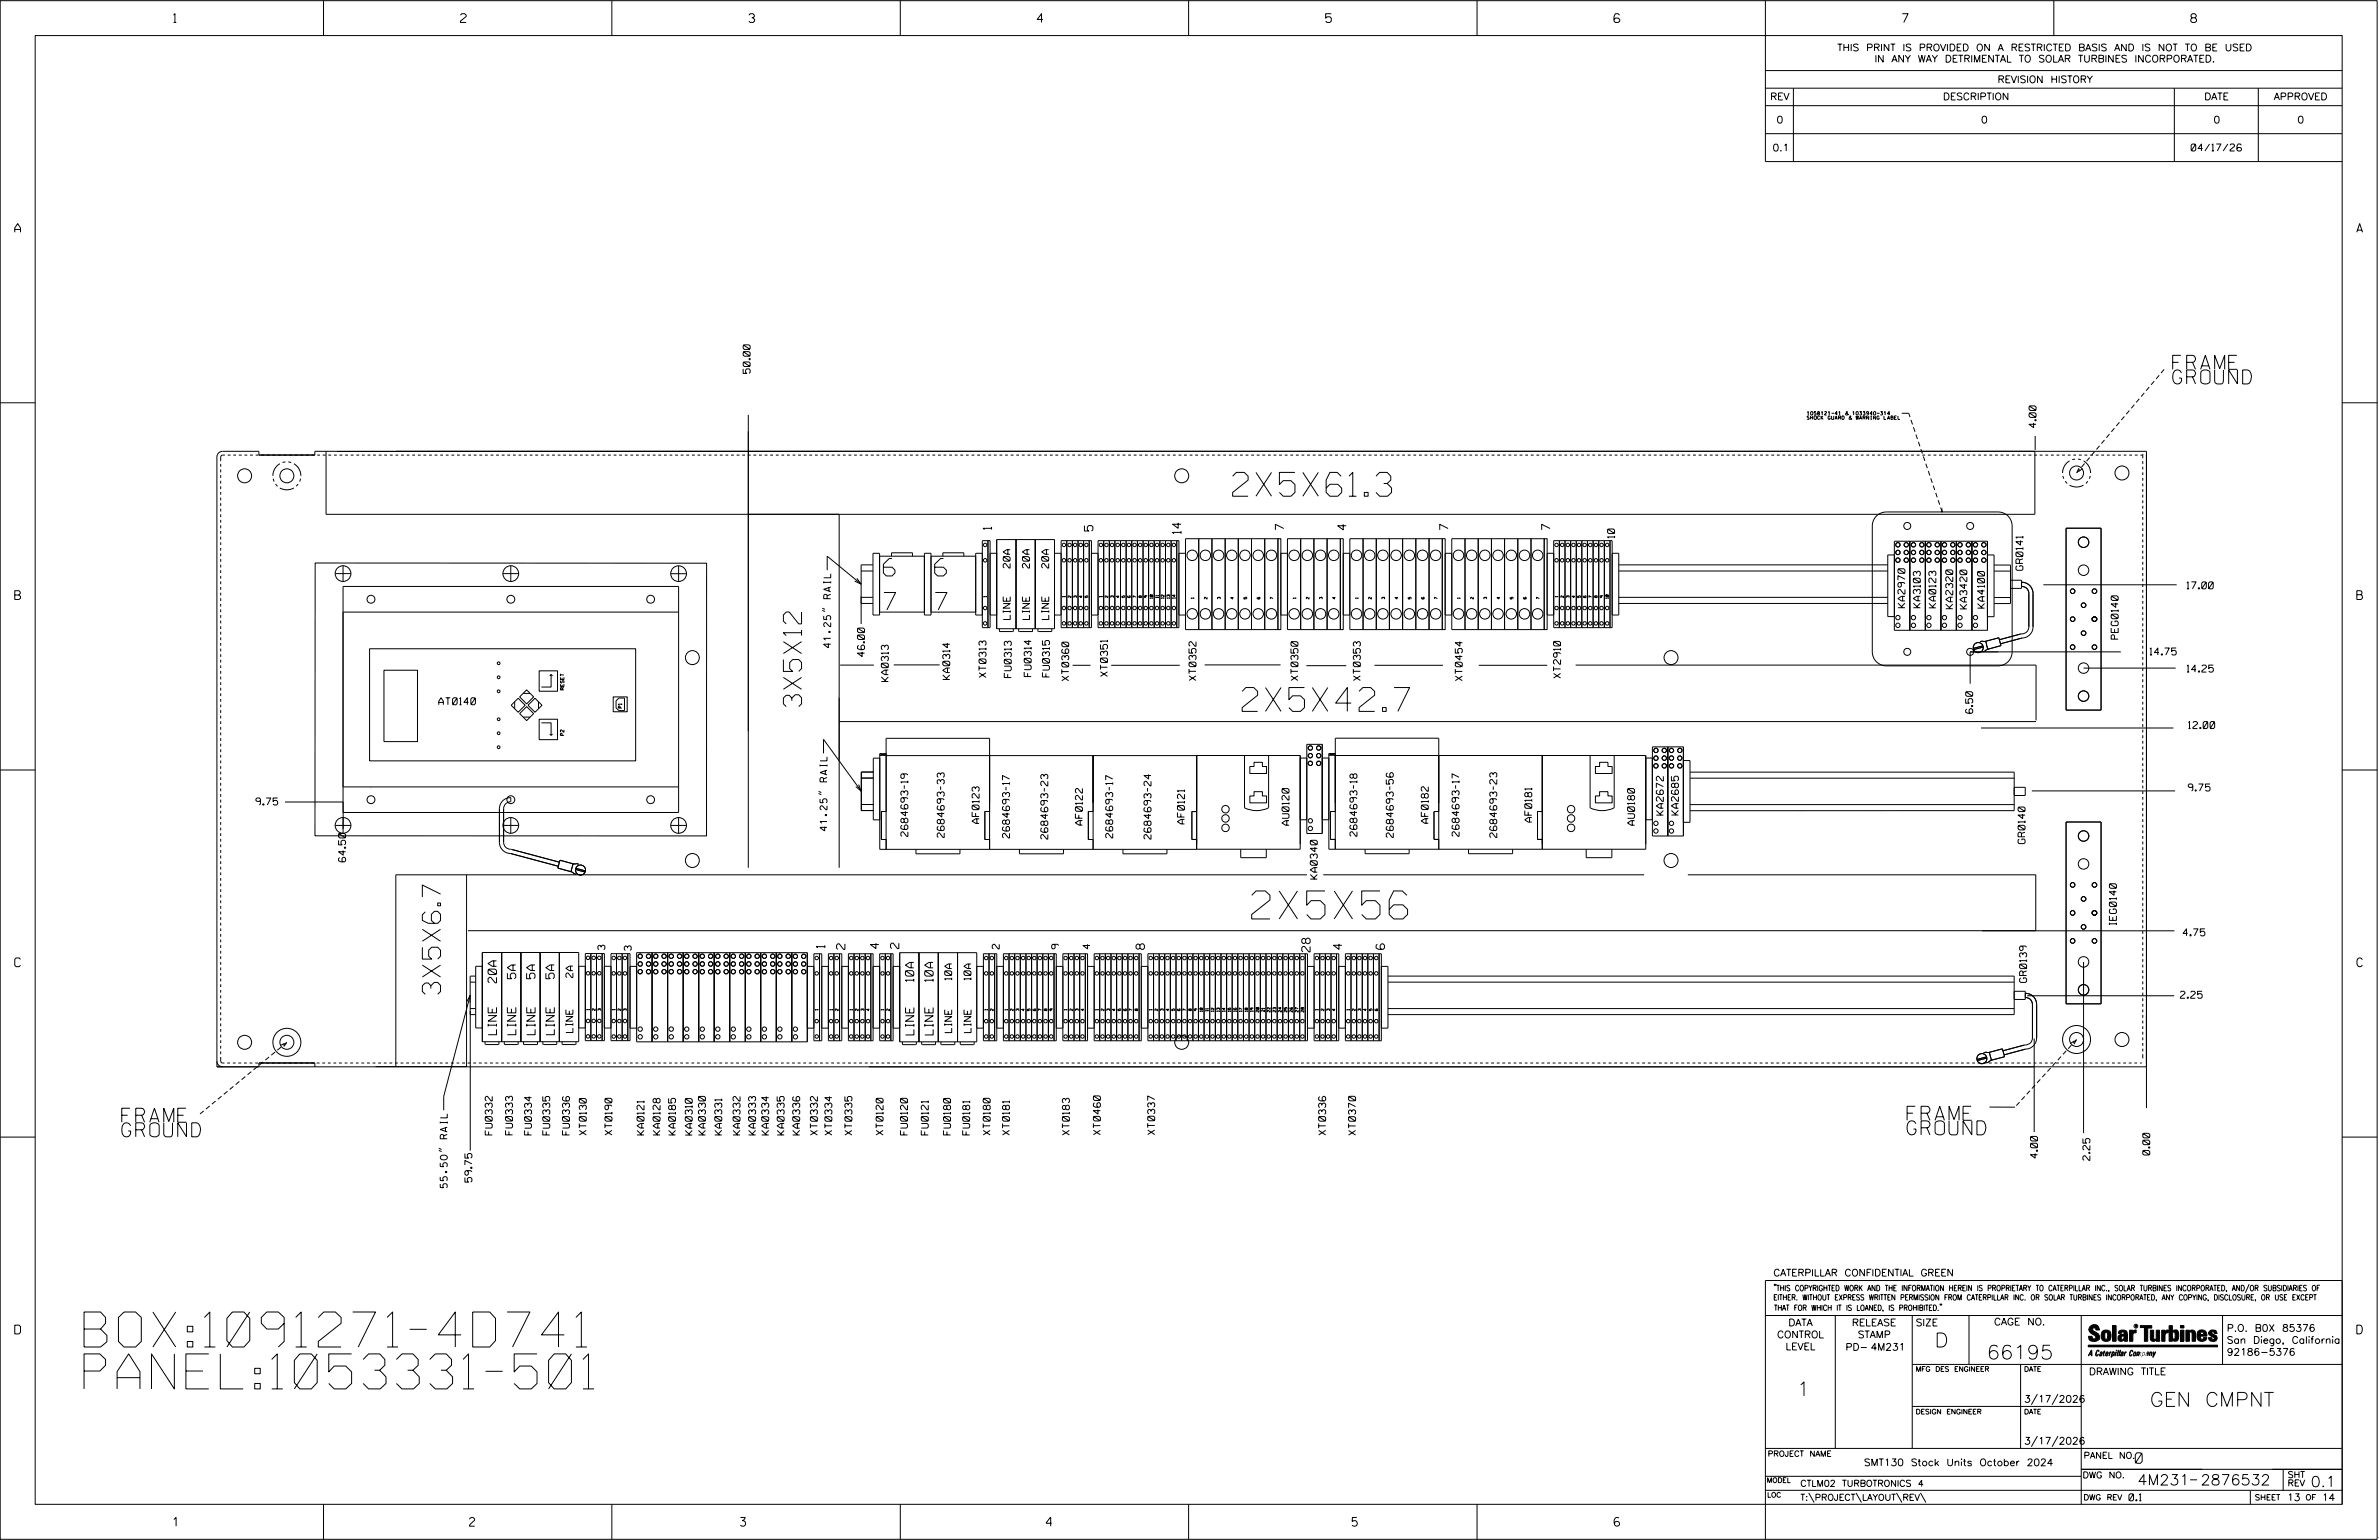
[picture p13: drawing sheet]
<svg xmlns="http://www.w3.org/2000/svg" width="864mm" height="559mm" viewBox="0 0 864 559" stroke-linecap="round" stroke-linejoin="round" font-family="sans-serif">
<defs><g id="words">
<g font-size="12.7">
<text x="30.5" y="488.8">BOX:1091271-4D741</text>
<text x="30.5" y="504">PANEL:1053331-501</text>
</g>
<text font-size="10.2" x="454.4" y="333.4">2X5X56</text>
<g font-size="8.6">
<text x="447.4" y="180.1">2X5X61.3</text>
<text x="450.9" y="258.1">2X5X42.7</text>
</g>
<g font-size="6.6">
<text x="291" y="256.4" transform="rotate(-90 291 256.4)">3X5X12</text>
<text x="159.9" y="360.8" transform="rotate(-90 159.9 360.8)">3X5X6.7</text>
</g>
<g font-size="6.3">
<text x="320.7" y="209">6</text>
<text x="339.3" y="209">6</text>
<text x="320.9" y="221.3">7</text>
<text x="339.5" y="221.3">7</text>
</g>
<g font-size="5.1">
<text x="788.7" y="134">FRAME</text>
<text x="788.7" y="139.3">GROUND</text>
<text x="44.2" y="407.2">FRAME</text>
<text x="692.3" y="406.5">FRAME</text>
<text x="44.2" y="412.5">GROUND</text>
<text x="692.3" y="411.8">GROUND</text>
<text x="702.3" y="488.8">D</text>
<text x="721.2" y="493.2">66195</text>
<text x="652.2" y="506.5">1</text>
<text x="780.4" y="510.3">GEN CMPNT</text>
</g>
<g font-size="3.8">
<text x="775.1" y="531">0</text>
<text x="775.9" y="538.9">4M231</text>
<text x="798.8" y="538.9">2876532</text>
<text x="838.8" y="539.5">0.1</text>
</g>
<g font-size="3.2">
<text x="63" y="8.2">1</text>
<text x="167.2" y="8.2">2</text>
<text x="271.8" y="8.2">3</text>
<text x="376.5" y="8.2">4</text>
<text x="481.2" y="8.2">5</text>
<text x="690.6" y="8.2">7</text>
<text x="795.3" y="8.2">8</text>
<text x="5.4" y="84.3">A</text>
<text x="855.5" y="84.3">A</text>
<text x="5.4" y="217.5">B</text>
<text x="855.6" y="217.5">B</text>
<text x="5.4" y="350.8">C</text>
<text x="855.6" y="350.8">C</text>
<text x="5.4" y="484">D</text>
<text x="855.6" y="484">D</text>
<text x="62.8" y="553.8">1</text>
<text x="170.4" y="553.8">2</text>
<text x="268.8" y="553.8">3</text>
<text x="379.8" y="553.8">4</text>
<text x="490.8" y="553.8">5</text>
<text x="585.9" y="553.8">6</text>
</g>
<g font-size="3">
<text x="359.9" y="192.2" transform="rotate(-90 359.9 192.2)">1</text>
<text x="396.7" y="192.7" transform="rotate(-90 396.7 192.7)">5</text>
<text x="428.7" y="193.7" transform="rotate(-90 428.7 193.7)">14</text>
<text x="466" y="192.3" transform="rotate(-90 466 192.3)">7</text>
<text x="488.7" y="192.3" transform="rotate(-90 488.7 192.3)">4</text>
<text x="525.7" y="192.3" transform="rotate(-90 525.7 192.3)">7</text>
<text x="562.7" y="192.3" transform="rotate(-90 562.7 192.3)">7</text>
<text x="299.4" y="344" transform="rotate(-90 299.4 344)">1</text>
<text x="306.7" y="344.5" transform="rotate(-90 306.7 344.5)">2</text>
<text x="319" y="344.2" transform="rotate(-90 319 344.2)">4</text>
<text x="326.3" y="344.2" transform="rotate(-90 326.3 344.2)">2</text>
<text x="415.4" y="344.5" transform="rotate(-90 415.4 344.5)">8</text>
<text x="475.6" y="345.4" transform="rotate(-90 475.6 345.4)">28</text>
<text x="487.1" y="344.5" transform="rotate(-90 487.1 344.5)">4</text>
<text x="502.6" y="344.5" transform="rotate(-90 502.6 344.5)">6</text>
<text x="180.2" y="356.6" transform="rotate(-90 180.2 356.6)">20A</text>
<text x="187.2" y="355.1" transform="rotate(-90 187.2 355.1)">5A</text>
<text x="194.2" y="355.1" transform="rotate(-90 194.2 355.1)">5A</text>
<text x="201.2" y="355.1" transform="rotate(-90 201.2 355.1)">5A</text>
<text x="331.7" y="356.2" transform="rotate(-90 331.7 356.2)">10A</text>
<text x="338.7" y="356.2" transform="rotate(-90 338.7 356.2)">10A</text>
<text x="180.2" y="375.5" transform="rotate(-90 180.2 375.5)">LINE</text>
<text x="187.2" y="375.5" transform="rotate(-90 187.2 375.5)">LINE</text>
<text x="194.2" y="375.5" transform="rotate(-90 194.2 375.5)">LINE</text>
<text x="201.2" y="375.5" transform="rotate(-90 201.2 375.5)">LINE</text>
<text x="331.8" y="375.5" transform="rotate(-90 331.8 375.5)">LINE</text>
<text x="338.7" y="375.5" transform="rotate(-90 338.7 375.5)">LINE</text>
</g>
<g font-size="2.5">
<text x="666.9" y="18.5">THIS PRINT IS PROVIDED ON A RESTRICTED BASIS AND IS NOT TO BE USED</text>
<text x="680.5" y="22.6">IN ANY WAY DETRIMENTAL TO SOLAR TURBINES INCORPORATED.</text>
<text x="725.1" y="30">REVISION HISTORY</text>
<text x="642.6" y="36.3">REV</text>
<text x="705.3" y="36.3">DESCRIPTION</text>
<text x="800.2" y="36.3">DATE</text>
<text x="825.4" y="36.3">APPROVED</text>
<text x="644.9" y="44.7">0</text>
<text x="719.1" y="44.7">0</text>
<text x="803.5" y="44.7">0</text>
<text x="834" y="44.7">0</text>
<text x="643.5" y="54.8">0.1</text>
<text x="795.4" y="54.8">04/17/26</text>
<text x="272.3" y="135.5" transform="rotate(-90 272.3 135.5)">50.00</text>
<text x="739.1" y="155.2" transform="rotate(-90 739.1 155.2)">4.00</text>
<text x="586.1" y="195.2" transform="rotate(-90 586.1 195.2)">10</text>
<text x="366.7" y="206.1" transform="rotate(-90 366.7 206.1)">20A</text>
<text x="373.7" y="206.1" transform="rotate(-90 373.7 206.1)">20A</text>
<text x="380.7" y="206.1" transform="rotate(-90 380.7 206.1)">20A</text>
<text x="734.4" y="206.9" transform="rotate(-90 734.4 206.9)">GR0141</text>
<text x="793.9" y="213.7">17.00</text>
<text x="691.5" y="220.5" transform="rotate(-90 691.5 220.5)">KA2970</text>
<text x="697.1" y="220.5" transform="rotate(-90 697.1 220.5)">KA3103</text>
<text x="702.7" y="220.6" transform="rotate(-90 702.7 220.6)">KA0123</text>
<text x="708.9" y="220.9" transform="rotate(-90 708.9 220.9)">KA2320</text>
<text x="714" y="220.9" transform="rotate(-90 714 220.9)">KA3420</text>
<text x="720.4" y="220.6" transform="rotate(-90 720.4 220.6)">KA4100</text>
<text x="366.7" y="224.8" transform="rotate(-90 366.7 224.8)">LINE</text>
<text x="373.7" y="224.8" transform="rotate(-90 373.7 224.8)">LINE</text>
<text x="380.7" y="224.8" transform="rotate(-90 380.7 224.8)">LINE</text>
<text x="768.9" y="231.9" transform="rotate(-90 768.9 231.9)">PEG0140</text>
<text x="301.5" y="235" transform="rotate(-90 301.5 235)">41.25&quot; RAIL</text>
<text x="313.8" y="238.2" transform="rotate(-90 313.8 238.2)">46.00</text>
<text x="780.4" y="237.7">14.75</text>
<text x="357.9" y="245.8" transform="rotate(-90 357.9 245.8)">XT0313</text>
<text x="367.1" y="245.9" transform="rotate(-90 367.1 245.9)">FU0313</text>
<text x="374.3" y="245.5" transform="rotate(-90 374.3 245.5)">FU0314</text>
<text x="381" y="245.6" transform="rotate(-90 381 245.6)">FU0315</text>
<text x="402" y="245.4" transform="rotate(-90 402 245.4)">XT0351</text>
<text x="793.9" y="243.9">14.25</text>
<text x="322.5" y="247.3" transform="rotate(-90 322.5 247.3)">KA0313</text>
<text x="344.8" y="246.6" transform="rotate(-90 344.8 246.6)">KA0314</text>
<text x="388" y="247" transform="rotate(-90 388 247)">XT0360</text>
<text x="434.2" y="246.9" transform="rotate(-90 434.2 246.9)">XT0352</text>
<text x="471.2" y="246.9" transform="rotate(-90 471.2 246.9)">XT0350</text>
<text x="493.8" y="246.9" transform="rotate(-90 493.8 246.9)">XT0353</text>
<text x="530.8" y="247" transform="rotate(-90 530.8 247)">XT0454</text>
<text x="566.5" y="246" transform="rotate(-90 566.5 246)">XT2910</text>
<text x="159.3" y="255.7">AT0140</text>
<text x="716.1" y="258.8" transform="rotate(-90 716.1 258.8)">6.50</text>
<text x="794.4" y="264.4">12.00</text>
<text x="794.3" y="287">9.75</text>
<text x="92.9" y="292.1">9.75</text>
<text x="355.4" y="298.8" transform="rotate(-90 355.4 298.8)">AF0123</text>
<text x="392.9" y="299.4" transform="rotate(-90 392.9 299.4)">AF0122</text>
<text x="430" y="299" transform="rotate(-90 430 299)">AF0121</text>
<text x="467.9" y="299.4" transform="rotate(-90 467.9 299.4)">AU0120</text>
<text x="518.5" y="298.7" transform="rotate(-90 518.5 298.7)">AF0182</text>
<text x="556" y="298.3" transform="rotate(-90 556 298.3)">AF0181</text>
<text x="593.4" y="299.4" transform="rotate(-90 593.4 299.4)">AU0180</text>
<text x="603.8" y="295.8" transform="rotate(-90 603.8 295.8)">KA2672</text>
<text x="609.3" y="295.8" transform="rotate(-90 609.3 295.8)">KA2685</text>
<text x="300.2" y="301.5" transform="rotate(-90 300.2 301.5)">41.25&quot; RAIL</text>
<text x="329.6" y="303.5" transform="rotate(-90 329.6 303.5)">2684693-19</text>
<text x="342.7" y="303.9" transform="rotate(-90 342.7 303.9)">2684693-33</text>
<text x="366.5" y="304.1" transform="rotate(-90 366.5 304.1)">2684693-17</text>
<text x="380.4" y="304.5" transform="rotate(-90 380.4 304.5)">2684693-23</text>
<text x="403.9" y="304.1" transform="rotate(-90 403.9 304.1)">2684693-17</text>
<text x="417.8" y="304.5" transform="rotate(-90 417.8 304.5)">2684693-24</text>
<text x="492.6" y="303.5" transform="rotate(-90 492.6 303.5)">2684693-18</text>
<text x="505.8" y="303.9" transform="rotate(-90 505.8 303.9)">2684693-56</text>
<text x="529.7" y="303.5" transform="rotate(-90 529.7 303.5)">2684693-17</text>
<text x="543.4" y="303.9" transform="rotate(-90 543.4 303.9)">2684693-23</text>
<text x="735.1" y="306.1" transform="rotate(-90 735.1 306.1)">GR0140</text>
<text x="125.4" y="312.7" transform="rotate(-90 125.4 312.7)">64.50</text>
<text x="478.2" y="319" transform="rotate(-90 478.2 319)">KA0340</text>
<text x="768.3" y="335.6" transform="rotate(-90 768.3 335.6)">IEG0140</text>
<text x="792.5" y="339.6">4.75</text>
<text x="219.6" y="344.6" transform="rotate(-90 219.6 344.6)">3</text>
<text x="229.1" y="344.9" transform="rotate(-90 229.1 344.9)">3</text>
<text x="362.7" y="344.3" transform="rotate(-90 362.7 344.3)">2</text>
<text x="384.3" y="344.3" transform="rotate(-90 384.3 344.3)">9</text>
<text x="395.7" y="344.3" transform="rotate(-90 395.7 344.3)">4</text>
<text x="207.9" y="354.7" transform="rotate(-90 207.9 354.7)">2A</text>
<text x="345.5" y="355.6" transform="rotate(-90 345.5 355.6)">10A</text>
<text x="352.5" y="355.6" transform="rotate(-90 352.5 355.6)">10A</text>
<text x="735.7" y="356.5" transform="rotate(-90 735.7 356.5)">GR0139</text>
<text x="791.5" y="362.2">2.25</text>
<text x="208" y="374.6" transform="rotate(-90 208 374.6)">LINE</text>
<text x="345.5" y="374.7" transform="rotate(-90 345.5 374.7)">LINE</text>
<text x="352.5" y="374.7" transform="rotate(-90 352.5 374.7)">LINE</text>
<text x="178.7" y="411.8" transform="rotate(-90 178.7 411.8)">FU0332</text>
<text x="186.1" y="411.8" transform="rotate(-90 186.1 411.8)">FU0333</text>
<text x="193" y="411.8" transform="rotate(-90 193 411.8)">FU0334</text>
<text x="199.6" y="411.8" transform="rotate(-90 199.6 411.8)">FU0335</text>
<text x="206.7" y="411.8" transform="rotate(-90 206.7 411.8)">FU0336</text>
<text x="212.8" y="411.8" transform="rotate(-90 212.8 411.8)">XT0130</text>
<text x="222.2" y="411.8" transform="rotate(-90 222.2 411.8)">XT0190</text>
<text x="233.8" y="411.8" transform="rotate(-90 233.8 411.8)">KA0121</text>
<text x="239.6" y="411.8" transform="rotate(-90 239.6 411.8)">KA0128</text>
<text x="245.2" y="411.8" transform="rotate(-90 245.2 411.8)">KA0185</text>
<text x="251.3" y="411.9" transform="rotate(-90 251.3 411.9)">KA0310</text>
<text x="256.1" y="411.8" transform="rotate(-90 256.1 411.8)">KA0330</text>
<text x="262" y="411.8" transform="rotate(-90 262 411.8)">KA0331</text>
<text x="268.6" y="411.8" transform="rotate(-90 268.6 411.8)">KA0332</text>
<text x="274.3" y="411.8" transform="rotate(-90 274.3 411.8)">KA0333</text>
<text x="279" y="411.8" transform="rotate(-90 279 411.8)">KA0334</text>
<text x="284.7" y="411.8" transform="rotate(-90 284.7 411.8)">KA0335</text>
<text x="290.3" y="411.8" transform="rotate(-90 290.3 411.8)">KA0336</text>
<text x="296.7" y="411.9" transform="rotate(-90 296.7 411.9)">XT0332</text>
<text x="302" y="411.9" transform="rotate(-90 302 411.9)">XT0334</text>
<text x="309.2" y="411.9" transform="rotate(-90 309.2 411.9)">XT0335</text>
<text x="320.6" y="411.8" transform="rotate(-90 320.6 411.8)">XT0120</text>
<text x="329.4" y="411.8" transform="rotate(-90 329.4 411.8)">FU0120</text>
<text x="337" y="411.8" transform="rotate(-90 337 411.8)">FU0121</text>
<text x="345" y="411.8" transform="rotate(-90 345 411.8)">FU0180</text>
<text x="352" y="411.8" transform="rotate(-90 352 411.8)">FU0181</text>
<text x="359.4" y="411.8" transform="rotate(-90 359.4 411.8)">XT0180</text>
<text x="366.4" y="411.8" transform="rotate(-90 366.4 411.8)">XT0181</text>
<text x="388.2" y="411.8" transform="rotate(-90 388.2 411.8)">XT0183</text>
<text x="399.5" y="411.8" transform="rotate(-90 399.5 411.8)">XT0460</text>
<text x="419.2" y="411.7" transform="rotate(-90 419.2 411.7)">XT0337</text>
<text x="481.2" y="411.8" transform="rotate(-90 481.2 411.8)">XT0336</text>
<text x="492.1" y="411.9" transform="rotate(-90 492.1 411.9)">XT0370</text>
<text x="780.4" y="419.1" transform="rotate(-90 780.4 419.1)">0.00</text>
<text x="739.6" y="420.2" transform="rotate(-90 739.6 420.2)">4.00</text>
<text x="758.7" y="421" transform="rotate(-90 758.7 421)">2.25</text>
<text x="162.4" y="431" transform="rotate(-90 162.4 431)">55.50&quot; RAIL</text>
<text x="171.3" y="429" transform="rotate(-90 171.3 429)">59.75</text>
<text x="643.8" y="463">CATERPILLAR CONFIDENTIAL GREEN</text>
<text x="645.1" y="485.5">CONTROL</text>
<text x="649.2" y="481.1">DATA</text>
<text x="672.3" y="481.1">RELEASE</text>
<text x="674.4" y="485.5">STAMP</text>
<text x="695.4" y="481.1">SIZE</text>
<text x="723.8" y="480.8">CAGE NO.</text>
<text x="808.4" y="483.1">P.O. B0X 85376</text>
<text x="648.2" y="489.8">LEVEL</text>
<text x="669.9" y="490">PD- 4M231</text>
<text x="808.4" y="487.5">San Diego, California</text>
<text x="808.4" y="491.8">92186-5376</text>
<text x="758.3" y="498.9">DRAWING TITLE</text>
<text x="734.8" y="508.9">3/17/2026</text>
<text x="734.8" y="524.1">3/17/2026</text>
<text x="676.6" y="531.9">SMT130 Stock Units October 2024</text>
<text x="772.8" y="544.6">0.1</text>
<text x="830.2" y="544.6">13</text>
<text x="842.9" y="544.6">14</text>
</g>
<g font-size="2.3">
<text x="756.4" y="529.2">PANEL NO.</text>
<text x="653.5" y="539.4">CTLM02 TURBOTRONICS 4</text>
<text x="756" y="536.3">DWG NO.</text>
<text x="830.4" y="539.3">REV</text>
<text x="830.4" y="536.2">SHT</text>
<text x="653.5" y="544.5">T:\PROJECT\LAYOUT\REV\</text>
</g>
<g font-size="2">
<text x="643.8" y="468.4">&quot;THIS COPYRIGHTED WORK AND THE INFORMATION HEREIN IS PROPRIETARY TO CATERPILLAR INC., SOLAR TURBINES INCORPORATED, AND/OR SUBSIDIARIES OF</text>
<text x="643.8" y="471.8">EITHER. WITHOUT EXPRESS WRITTEN PERMISSION FROM CATERPILLAR INC. OR SOLAR TURBINES INCORPORATED, ANY COPYING, DISCLOSURE, OR USE EXCEPT</text>
<text x="644" y="475.6">THAT FOR WHICH IT IS LOANED, IS PROHIBITED.&quot;</text>
<text x="641.7" y="528.5">PROJECT NAME</text>
<text x="756.3" y="544.3">DWG REV</text>
<text x="818.5" y="544.3">SHEET</text>
<text x="836.9" y="544.3">OF</text>
</g>
<g font-size="1.8">
<text x="695.4" y="497.6">MFG DES ENGINEER</text>
<text x="734.8" y="497.6">DATE</text>
<text x="695.4" y="513.1">DESIGN ENGINEER</text>
<text x="734.8" y="513.1">DATE</text>
<text x="641.3" y="538">MODEL</text>
<text x="641.5" y="543.3">LOC</text>
</g>
<g font-size="1.3">
<text x="656" y="152.2">SHOCK GUARD &amp; WARNING LABEL</text>
<text x="656" y="150.6">1058121-41 &amp; 1033940-314</text>
<text x="204.7" y="250.3" transform="rotate(-90 204.7 250.3)">RESET</text>
<text x="225.7" y="256.9" transform="rotate(-90 225.7 256.9)">P1</text>
<text x="204.7" y="266.9" transform="rotate(-90 204.7 266.9)">P2</text>
</g>
<g font-size="1">
<text x="358.1" y="216.7" transform="rotate(-90 358.1 216.7)">1</text>
<text x="386.7" y="216.7" transform="rotate(-90 386.7 216.7)">1</text>
<text x="388.8" y="216.8" transform="rotate(-90 388.8 216.8)">2</text>
<text x="390.8" y="216.8" transform="rotate(-90 390.8 216.8)">3</text>
<text x="392.8" y="216.8" transform="rotate(-90 392.8 216.8)">4</text>
<text x="394.9" y="216.8" transform="rotate(-90 394.9 216.8)">5</text>
<text x="400.1" y="216.7" transform="rotate(-90 400.1 216.7)">1</text>
<text x="402.2" y="216.8" transform="rotate(-90 402.2 216.8)">2</text>
<text x="404.2" y="216.8" transform="rotate(-90 404.2 216.8)">3</text>
<text x="406.2" y="216.8" transform="rotate(-90 406.2 216.8)">4</text>
<text x="408.3" y="216.8" transform="rotate(-90 408.3 216.8)">5</text>
<text x="412.4" y="216.8" transform="rotate(-90 412.4 216.8)">7</text>
<text x="414.4" y="216.8" transform="rotate(-90 414.4 216.8)">8</text>
<text x="416.4" y="216.8" transform="rotate(-90 416.4 216.8)">9</text>
<text x="418.5" y="217.2" transform="rotate(-90 418.5 217.2)">10</text>
<text x="420.5" y="217" transform="rotate(-90 420.5 217)">11</text>
<text x="422.6" y="217.2" transform="rotate(-90 422.6 217.2)">12</text>
<text x="424.6" y="217.2" transform="rotate(-90 424.6 217.2)">13</text>
<text x="426.6" y="217.2" transform="rotate(-90 426.6 217.2)">14</text>
<text x="433.4" y="217.2" transform="rotate(-90 433.4 217.2)">1</text>
<text x="438.2" y="217.4" transform="rotate(-90 438.2 217.4)">2</text>
<text x="443" y="217.4" transform="rotate(-90 443 217.4)">3</text>
<text x="447.8" y="217.4" transform="rotate(-90 447.8 217.4)">4</text>
<text x="452.6" y="217.4" transform="rotate(-90 452.6 217.4)">5</text>
<text x="457.4" y="217.4" transform="rotate(-90 457.4 217.4)">6</text>
<text x="462.2" y="217.4" transform="rotate(-90 462.2 217.4)">7</text>
<text x="470.4" y="217.2" transform="rotate(-90 470.4 217.2)">1</text>
<text x="475.2" y="217.4" transform="rotate(-90 475.2 217.4)">2</text>
<text x="480" y="217.4" transform="rotate(-90 480 217.4)">3</text>
<text x="484.8" y="217.4" transform="rotate(-90 484.8 217.4)">4</text>
<text x="493.1" y="217.2" transform="rotate(-90 493.1 217.2)">1</text>
<text x="497.8" y="217.4" transform="rotate(-90 497.8 217.4)">2</text>
<text x="502.6" y="217.4" transform="rotate(-90 502.6 217.4)">3</text>
<text x="507.4" y="217.4" transform="rotate(-90 507.4 217.4)">4</text>
<text x="512.2" y="217.4" transform="rotate(-90 512.2 217.4)">5</text>
<text x="517" y="217.4" transform="rotate(-90 517 217.4)">6</text>
<text x="530.1" y="217.2" transform="rotate(-90 530.1 217.2)">1</text>
<text x="534.9" y="217.4" transform="rotate(-90 534.9 217.4)">2</text>
<text x="539.6" y="217.4" transform="rotate(-90 539.6 217.4)">3</text>
<text x="544.4" y="217.4" transform="rotate(-90 544.4 217.4)">4</text>
<text x="549.2" y="217.4" transform="rotate(-90 549.2 217.4)">5</text>
<text x="554" y="217.4" transform="rotate(-90 554 217.4)">6</text>
<text x="558.8" y="217.4" transform="rotate(-90 558.8 217.4)">7</text>
<text x="565.6" y="216.7" transform="rotate(-90 565.6 216.7)">1</text>
<text x="567.6" y="216.8" transform="rotate(-90 567.6 216.8)">2</text>
<text x="569.6" y="216.8" transform="rotate(-90 569.6 216.8)">3</text>
<text x="571.7" y="216.8" transform="rotate(-90 571.7 216.8)">4</text>
<text x="573.7" y="216.8" transform="rotate(-90 573.7 216.8)">5</text>
<text x="575.8" y="216.8" transform="rotate(-90 575.8 216.8)">6</text>
<text x="577.8" y="216.8" transform="rotate(-90 577.8 216.8)">7</text>
<text x="579.8" y="216.8" transform="rotate(-90 579.8 216.8)">8</text>
<text x="581.9" y="216.8" transform="rotate(-90 581.9 216.8)">9</text>
<text x="583.9" y="217.2" transform="rotate(-90 583.9 217.2)">10</text>
<text x="214" y="366.5" transform="rotate(-90 214 366.5)">1</text>
<text x="216" y="366.7" transform="rotate(-90 216 366.7)">2</text>
<text x="218.1" y="366.7" transform="rotate(-90 218.1 366.7)">3</text>
<text x="223.3" y="366.5" transform="rotate(-90 223.3 366.5)">1</text>
<text x="225.3" y="366.7" transform="rotate(-90 225.3 366.7)">2</text>
<text x="227.4" y="366.7" transform="rotate(-90 227.4 366.7)">3</text>
<text x="297" y="366.6" transform="rotate(-90 297 366.6)">1</text>
<text x="302.2" y="366.6" transform="rotate(-90 302.2 366.6)">1</text>
<text x="304.3" y="366.7" transform="rotate(-90 304.3 366.7)">2</text>
<text x="309.5" y="366.6" transform="rotate(-90 309.5 366.6)">1</text>
<text x="311.5" y="366.7" transform="rotate(-90 311.5 366.7)">2</text>
<text x="313.6" y="366.7" transform="rotate(-90 313.6 366.7)">3</text>
<text x="315.6" y="366.7" transform="rotate(-90 315.6 366.7)">4</text>
<text x="320.9" y="366.6" transform="rotate(-90 320.9 366.6)">1</text>
<text x="322.9" y="366.7" transform="rotate(-90 322.9 366.7)">2</text>
<text x="358.5" y="366.6" transform="rotate(-90 358.5 366.6)">1</text>
<text x="360.5" y="366.7" transform="rotate(-90 360.5 366.7)">2</text>
<text x="365.8" y="366.6" transform="rotate(-90 365.8 366.6)">1</text>
<text x="367.8" y="366.7" transform="rotate(-90 367.8 366.7)">2</text>
<text x="369.9" y="366.7" transform="rotate(-90 369.9 366.7)">3</text>
<text x="371.9" y="366.7" transform="rotate(-90 371.9 366.7)">4</text>
<text x="373.9" y="366.7" transform="rotate(-90 373.9 366.7)">5</text>
<text x="376" y="366.7" transform="rotate(-90 376 366.7)">6</text>
<text x="378" y="366.7" transform="rotate(-90 378 366.7)">7</text>
<text x="380.1" y="366.7" transform="rotate(-90 380.1 366.7)">8</text>
<text x="387.3" y="366.6" transform="rotate(-90 387.3 366.6)">1</text>
<text x="389.4" y="366.7" transform="rotate(-90 389.4 366.7)">2</text>
<text x="391.4" y="366.7" transform="rotate(-90 391.4 366.7)">3</text>
<text x="393.5" y="366.7" transform="rotate(-90 393.5 366.7)">4</text>
<text x="398.7" y="366.6" transform="rotate(-90 398.7 366.6)">1</text>
<text x="400.7" y="366.7" transform="rotate(-90 400.7 366.7)">2</text>
<text x="402.8" y="366.7" transform="rotate(-90 402.8 366.7)">3</text>
<text x="404.8" y="366.7" transform="rotate(-90 404.8 366.7)">4</text>
<text x="406.9" y="366.7" transform="rotate(-90 406.9 366.7)">5</text>
<text x="410.9" y="366.7" transform="rotate(-90 410.9 366.7)">7</text>
<text x="413" y="366.7" transform="rotate(-90 413 366.7)">8</text>
<text x="418.2" y="366.6" transform="rotate(-90 418.2 366.6)">1</text>
<text x="420.3" y="366.7" transform="rotate(-90 420.3 366.7)">2</text>
<text x="422.3" y="366.7" transform="rotate(-90 422.3 366.7)">3</text>
<text x="424.3" y="366.7" transform="rotate(-90 424.3 366.7)">4</text>
<text x="426.4" y="366.7" transform="rotate(-90 426.4 366.7)">5</text>
<text x="430.5" y="366.7" transform="rotate(-90 430.5 366.7)">7</text>
<text x="432.5" y="366.7" transform="rotate(-90 432.5 366.7)">8</text>
<text x="434.5" y="366.7" transform="rotate(-90 434.5 366.7)">9</text>
<text x="436.6" y="367.1" transform="rotate(-90 436.6 367.1)">10</text>
<text x="438.6" y="366.9" transform="rotate(-90 438.6 366.9)">11</text>
<text x="440.7" y="367.1" transform="rotate(-90 440.7 367.1)">12</text>
<text x="442.7" y="367.1" transform="rotate(-90 442.7 367.1)">13</text>
<text x="444.7" y="367.1" transform="rotate(-90 444.7 367.1)">14</text>
<text x="446.8" y="367.1" transform="rotate(-90 446.8 367.1)">15</text>
<text x="448.8" y="367.1" transform="rotate(-90 448.8 367.1)">16</text>
<text x="450.9" y="367.1" transform="rotate(-90 450.9 367.1)">17</text>
<text x="452.9" y="367.1" transform="rotate(-90 452.9 367.1)">18</text>
<text x="454.9" y="367.1" transform="rotate(-90 454.9 367.1)">19</text>
<text x="457" y="367.2" transform="rotate(-90 457 367.2)">20</text>
<text x="459" y="367.1" transform="rotate(-90 459 367.1)">21</text>
<text x="461.1" y="367.2" transform="rotate(-90 461.1 367.2)">22</text>
<text x="463.1" y="367.2" transform="rotate(-90 463.1 367.2)">23</text>
<text x="465.1" y="367.2" transform="rotate(-90 465.1 367.2)">24</text>
<text x="467.2" y="367.2" transform="rotate(-90 467.2 367.2)">25</text>
<text x="469.2" y="367.2" transform="rotate(-90 469.2 367.2)">26</text>
<text x="471.3" y="367.2" transform="rotate(-90 471.3 367.2)">27</text>
<text x="473.3" y="367.2" transform="rotate(-90 473.3 367.2)">28</text>
<text x="478.5" y="366.6" transform="rotate(-90 478.5 366.6)">1</text>
<text x="480.6" y="366.7" transform="rotate(-90 480.6 366.7)">2</text>
<text x="482.6" y="366.7" transform="rotate(-90 482.6 366.7)">3</text>
<text x="484.7" y="366.7" transform="rotate(-90 484.7 366.7)">4</text>
<text x="489.9" y="366.6" transform="rotate(-90 489.9 366.6)">1</text>
<text x="491.9" y="366.7" transform="rotate(-90 491.9 366.7)">2</text>
<text x="494" y="366.7" transform="rotate(-90 494 366.7)">3</text>
<text x="496" y="366.7" transform="rotate(-90 496 366.7)">4</text>
<text x="498.1" y="366.7" transform="rotate(-90 498.1 366.7)">5</text>
<text x="500.1" y="366.7" transform="rotate(-90 500.1 366.7)">6</text>
</g>
<text font-size=".9" x="775.1" y="481.7">R</text>
</g></defs>
<g fill="none" stroke="#000" stroke-width=".36">
<path d="M.1 .2h862.8v558.4h-862.8zM12.8 12.9h837.4v533h-837.4zM117.4 .2v12.7M222.1 .2v12.7M326.8 .2v12.7M431.5 .2v12.7M536.2 .2v12.7M587.9 5.5l-.5-.5h-1l-.5 1v1.7l.5 .4h1l.6-.4v-.6l-.6-.5h-1l-.5 .5M640.9 .2v58.4h209.3M745.6 .2v12.7M640.9 25.6h209.3M640.9 32h209.3"/>
<path d="M640.9 38.3h209.3M651 32v26.6M789.3 32v26.6M819.8 32v26.6M640.9 48.5h209.3M.1 146.2h12.7M271.6 150.5v164.4M690.4 150h2.5M738.8 158.2v5.1M850.2 146.2h12.7M80.1 168.3v1.1M80.1 170.4v1"/>
<path d="M80.1 172.4v1M80.1 174.4v1M80.1 176.5v1M80.1 178.5v1M81.6 165.1l-1.3 .2-.2 2M82.7 165.1h1M84.7 165.1h1M86.7 165.1h1M88.8 165.1h.9M90.8 165.1h1M92.8 165.1h1M94 165.1h20.3"/>
<path d="M99.2 173.7l.3 1M100 175.6l.8 .8M101.6 177.1l2.2 .6 1.6-.1 1.3-.5M101.6 168.3l-1.8 1.7-.5 1.2-.2 1.4M103.6 167.6l-1 .2M104.7 167.6l1 .2M106.7 168.3l1.1 .9 .8 1 .6 2.4M108.2 175.6l-.7 .8M109.1 173.7l-.3 1M115.1 165.1h1.1M117.2 165.1h1M118.4 163.8v22.8h620.3v-22.8"/>
<path d="M119.2 165.1h1M121.2 165.1h1M122.3 163.8h182.3M123.3 165.1h1M125.3 165.1h1M127.3 165.1h1M129.4 165.1h1M131.4 165.1h1M133.4 165.1h1M135.4 165.1h1.1M137.5 165.1h1M139.5 165.1h1"/>
<path d="M141.5 165.1h1.1M143.6 165.1h1M145.6 165.1h1M147.6 165.1h1M149.6 165.1h1.1M151.7 165.1h1M153.7 165.1h1M155.8 165.1h1M157.8 165.1h1M159.8 165.1h1M161.9 165.1h.9M163.9 165.1h1"/>
<path d="M165.9 165.1h1M167.9 165.1h1M170 165.1h1M172 165.1h1M174 165.1h1M176 165.1h1.1M178.1 165.1h1M180.1 165.1h1M182.1 165.1h1.1M184.2 165.1h1M186.2 165.1h1M188.2 165.1h1"/>
<path d="M190.3 165.1h1M192.3 165.1h1M194.3 165.1h1M196.4 165.1h1M198.4 165.1h1M200.4 165.1h1M202.5 165.1h.9M204.5 165.1h1M206.5 165.1h1M208.5 165.1h1M210.6 165.1h1M212.6 165.1h1"/>
<path d="M214.6 165.1h1.1M216.6 165.1h1.1M218.7 165.1h1M220.7 165.1h1M222.7 165.1h1.1M224.8 165.1h1M226.8 165.1h1M228.8 165.1h1M230.9 165.1h1M232.9 165.1h1M234.9 165.1h1M237 165.1h1"/>
<path d="M239 165.1h1M241 165.1h1M243.1 165.1h1M245.1 165.1h1M247.1 165.1h1M249.1 165.1h1.1M251.2 165.1h1M253.2 165.1h1M255.2 165.1h1.1M257.2 165.1h1.1M259.3 165.1h1M261.3 165.1h1"/>
<path d="M263.3 165.1h1.1M265.4 165.1h1M267.4 165.1h1M269.5 165.1h.9M271.5 165.1h1M273.5 165.1h1M275.5 165.1h1M277.6 165.1h1M279.6 165.1h1M281.6 165.1h1M283.7 165.1h1M285.7 165.1h1"/>
<path d="M287.7 165.1h1M289.7 165.1h1.1M291.8 165.1h1M293.8 165.1h1M295.8 165.1h1.1M297.9 165.1h1M299.9 165.1h1M301.9 165.1h1M304 165.1h1M306 165.1h1M308 165.1h1M310.1 165.1h.9"/>
<path d="M312.1 165.1h1M314.1 165.1h1M316.1 165.1h1M318.2 165.1h1M320.2 165.1h1M322.2 165.1h1.1M324.3 165.1h1M326.3 165.1h1M328.3 165.1h1M330.3 165.1h1.1M332.4 165.1h1M334.4 165.1h1"/>
<path d="M336.4 165.1h1.1M338.5 165.1h1M340.5 165.1h1M342.5 165.1h1M344.6 165.1h1M346.6 165.1h1M348.6 165.1h1M350.7 165.1h.9M352.7 165.1h1M354.7 165.1h1M356.7 165.1h1.1M358.8 165.1h1"/>
<path d="M360.8 165.1h1M362.8 165.1h1.1M364.9 165.1h1M366.9 165.1h1M368.9 165.1h1M370.9 165.1h1.1M373 165.1h1M375 165.1h1M377 165.1h1.1M379.1 165.1h1M381.1 165.1h1M383.1 165.1h1"/>
<path d="M385.2 165.1h1M387.2 165.1h1M389.2 165.1h1M391.3 165.1h1M393.3 165.1h1M395.3 165.1h1M397.3 165.1h1.1M399.4 165.1h1M401.4 165.1h1M403.4 165.1h1.1M405.5 165.1h1M407.5 165.1h1"/>
<path d="M409.5 165.1h1M411.6 165.1h1M413.6 165.1h1M415.6 165.1h1M417.7 165.1h1M419.7 165.1h1M421.7 165.1h1M423.7 165.1h1M425.8 165.1h1M427.8 165.1h1M429.8 165.1h1M431.9 165.1h1"/>
<path d="M433.9 165.1h1M435.9 165.1h1.1M437.9 165.1h1.1M440 165.1h1M442 165.1h1M444 165.1h1.1M446.1 165.1h1M448.1 165.1h1M450.1 165.1h1M452.2 165.1h1M454.2 165.1h1M456.2 165.1h1"/>
<path d="M458.3 165.1h1M460.3 165.1h1M462.3 165.1h1M464.3 165.1h1M466.4 165.1h1M468.4 165.1h1M470.4 165.1h1.1M472.5 165.1h1M474.5 165.1h1M476.5 165.1h1.1M478.5 165.1h1.1M480.6 165.1h1"/>
<path d="M482.6 165.1h1M484.6 165.1h1.1M486.7 165.1h1M488.7 165.1h1M490.7 165.1h1M492.8 165.1h1M494.8 165.1h1M496.8 165.1h1M498.9 165.1h1M500.9 165.1h1M502.9 165.1h1M504.9 165.1h1.1"/>
<path d="M507 165.1h1M509 165.1h1M511 165.1h1.1M513.1 165.1h1M515.1 165.1h1M517.1 165.1h1.1M519.1 165.1h1.1M521.2 165.1h1M523.2 165.1h1M525.3 165.1h1M527.3 165.1h1M529.3 165.1h1"/>
<path d="M531.4 165.1h.9M533.4 165.1h1M535.4 165.1h1M537.4 165.1h1M539.5 165.1h1M541.5 165.1h1M543.5 165.1h1M545.5 165.1h1.1M547.6 165.1h1M549.6 165.1h1M551.6 165.1h1.1M553.7 165.1h1"/>
<path d="M555.7 165.1h1M557.7 165.1h1.1M559.8 165.1h1M561.8 165.1h1M563.8 165.1h1M565.9 165.1h1M567.9 165.1h1M569.9 165.1h1M572 165.1h.9M574 165.1h1M576 165.1h1M578 165.1h1"/>
<path d="M580.1 165.1h1M582.1 165.1h1M584.1 165.1h1.1M586.1 165.1h1.1M588.2 165.1h1M590.2 165.1h1M592.2 165.1h1.1M594.3 165.1h1M596.3 165.1h1M598.3 165.1h1.1M600.4 165.1h1M602.4 165.1h1"/>
<path d="M604.4 165.1h1M606.5 165.1h1M608.5 165.1h1M610.5 165.1h1M612.6 165.1h1M614.6 165.1h1M616.6 165.1h1M618.6 165.1h1.1M620.7 165.1h1M622.7 165.1h1M624.7 165.1h1.1M626.7 165.1h1.1"/>
<path d="M628.8 165.1h1M630.8 165.1h1M632.8 165.1h1.1M634.9 165.1h1M636.9 165.1h1M639 165.1h1M641 165.1h1M643 165.1h1M645 165.1h1M647.1 165.1h1M649.1 165.1h1M651.1 165.1h1"/>
<path d="M653.2 165.1h1M655.2 165.1h1M657.2 165.1h1M659.2 165.1h1.1M661.3 165.1h1M663.3 165.1h1M665.3 165.1h1.1M667.3 165.1h1.1M669.4 165.1h1M671.4 165.1h1M673.5 165.1h1M675.5 165.1h1"/>
<path d="M677.5 165.1h1M679.6 165.1h1M681.6 165.1h1M683.6 165.1h1M685.6 165.1h1M687.7 165.1h1M689.7 165.1h1M691.7 165.1h1M693.8 165.1h1M695.8 165.1h1M697.8 165.1h1.1M699.8 165.1h1.1"/>
<path d="M701.9 165.1h1M703.9 165.1h1M705.9 165.1h1.1M708 165.1h1M710 165.1h1M712 165.1h1M714.1 165.1h1M716.1 165.1h1M718.1 165.1h1M720.2 165.1h1M722.2 165.1h1M724.2 165.1h1"/>
<path d="M726.2 165.1h1.1M728.3 165.1h1M730.3 165.1h1M732.3 165.1h1.1M734.4 165.1h1M736.4 165.1h1M738.4 165.1h1.1M740.4 165.1h1.1M742.5 165.1h1M744.5 165.1h1M746.5 165.1h1.1M748.6 165.1h1"/>
<path d="M748.8 172.7l.4 1M749.7 174.6l.7 .8M750.6 165.1h1M751.3 176l2.2 .7 1.6-.1 1.3-.6M751.3 167.3l-1.8 1.7-.6 1.1-.2 1.5M752.7 165.1h.9M753.3 166.6l-1.1 .2M754.3 166.6l1.1 .2M754.7 165.1h1M756.4 167.3l1.1 .8 .8 1.1 .6 2.4M756.7 165.1h1M757.9 174.6l-.7 .8"/>
<path d="M758.7 165.1h1M758.8 172.7l-.4 1M760.8 165.1h1M762.8 165.1h1M764.8 165.1h1M766.8 165.1h1.1M768.9 165.1h1M770.9 165.1h1M772.9 165.1h1.1M775 165.1h1M777 165.1h.8M777.8 164.8v1.5"/>
<path d="M777.8 167.3v1M777.8 169.4v1M777.8 171.4v1M777.8 173.4v1M777.8 175.4v1.1M777.8 177.5v1M777.8 179.5v1M80.1 180.5v1M80.1 182.6v1M80.1 184.6v1M80.1 186.6v1M80.1 188.6v1.1"/>
<path d="M80.1 190.7v1M80.1 192.7v1M80.1 194.7v1.1M80.1 196.8v1M80.1 198.8v1M304.6 186.6v128.3M356.6 196.2h2.8v31.6h-2.8zM358.6 196.2v31.6M361.8 195.8h21v32.3h-21zM368.8 195.8v32.3M375.8 195.8v32.3M385.2 196.2h11v31.6h-11z"/>
<path d="M387.2 196.2v31.6M389.3 196.2v31.6M391.3 196.2v31.6M393.3 196.2v31.6M395.4 196.2v31.6M398.6 196.2h29.4v31.6h-29.4zM400.6 196.2v31.6M402.7 196.2v31.6M404.7 196.2v31.6M406.8 196.2v31.6M408.8 196.2v31.6M410.8 196.2v31.6"/>
<path d="M412.9 196.2v31.6M414.9 196.2v31.6M416.9 196.2v31.6M419 196.2v31.6M421 196.2v31.6M423.1 196.2v31.6M425.1 196.2v31.6M427.2 196.2v31.6M430.4 195.5h33.5v33h-33.5zM435.2 195.5v33M439.9 195.5v33M444.7 195.5v33"/>
<path d="M449.5 195.5v33M454.3 195.5v33M459.1 195.5v33M463.9 195.5h1.1v33h-1.1zM467.4 195.5h19.2v33h-19.2zM472.2 195.5v33M477 195.5v33M481.8 195.5v33M486.6 195.5h1v33h-1zM490 195.5h33.6v33h-33.6zM494.8 195.5v33M499.6 195.5v33"/>
<path d="M504.4 195.5v33M509.2 195.5v33M514 195.5v33M518.8 195.5v33M523.6 195.5h1v33h-1zM527 195.5h33.6v33h-33.6zM531.8 195.5v33M536.6 195.5v33M541.4 195.5v33M546.2 195.5v33M551 195.5v33M555.8 195.5v33"/>
<path d="M560.6 195.5h1v33h-1zM564 196.2h21.2v31.6h-21.2zM566.1 196.2v31.6M568.1 196.2v31.6M570.2 196.2v31.6M572.2 196.2v31.6M574.2 196.2v31.6M576.3 196.2v31.6M578.3 196.2v31.6M580.4 196.2v31.6M582.4 196.2v31.6M584.4 196.2v31.6"/>
<path d="M681.1 187.3l1.4-1 2.2-.5h40.6a5.1 5.1 0 0 1 5.1 5.1v45.6a5.1 5.1 0 0 1-5.1 5.1h-40.6a5.1 5.1 0 0 1-5-5.1v-45.6l.5-2.3zM687.7 196.4h33.8v32.3h-33.8zM693.3 196.4v32.3M698.9 196.4v32.3M704.6 196.4v32.3M710.2 196.4v32.3M715.8 196.4v32.3M750 191.7h12.7v66h-12.7zM777.8 181.5v1.1M777.8 183.6v1M777.8 185.6v1M777.8 187.6v1"/>
<path d="M777.8 189.7v1M777.8 191.7v1M777.8 193.7v1M777.8 195.8v.9M777.8 197.8v1M777.8 199.8v1M80.1 200.8v1M80.1 202.8v1.1M80.1 204.9v1M80.1 206.9v1M80.1 209v1M80.1 211v1"/>
<path d="M80.1 213v1M80.1 215.1v.9M80.1 217.1v1M80.1 219.1v1M114.4 204.3l142.1 .1v98.9h-142.2zM121.7 208.1h5.7M124.5 212.8h121.8v82h-121.8zM124.5 205.3v5.7M182.6 208.1h5.7M185.4 205.3v5.7M243.5 208.2h5.7M246.3 205.3v5.7"/>
<path d="M300.3 206.9v-5.1l12.3 10.1M311 209.9l1.6 2-2.4-1M312.6 207.2h4.3M312.6 216.7h4.3M312.6 219h4.3M316.9 205h-4.3v21.4M316.9 200.8h2.4v22.4h-2.4zM319.3 201.8h16.3M323.6 201.8v-1.2h7.6v1.2M335.6 200.8h2.4v22.4h-2.4zM338 201.8h16.2M342.3 201.8v-1.2h7.6v1.2"/>
<path d="M356.6 200.8h-2.4v22.4h2.4M359.4 200.8h2.4M382.8 200.8h2.4M396.2 200.8h2.4M409.5 216.2l-.2 .5 .3 .2h.6l.1-.5h-.5l.2 .5M428 200.8h2.4M467.4 200.8h-2.4v22.4h2.4M490 200.8h-2.4v22.4h2.4M521.8 217.2l-1-.5v.6M527 200.8h-2.4v22.4h2.4M564 200.8h-2.4v22.4h2.4M585.2 200.8h2.4v22.4h-2.4"/>
<path d="M587.6 205h97.7M587.6 207.2h97.7M587.6 216.7h97.7M587.6 219h97.7M687.7 201.4h-2.4v22.3h2.4M721.5 201.4h2.4v22.4h-2.4M723.9 205h5.9v14h-5.9M723.9 207.2h5.9M723.9 216.8h5.9M729.8 210.5h4v3h-4M733.8 212.8a2.53 2.53 0 0 1 2.7 2.5v12.2a2.63 2.63 0 0 1-3 2.5l-7.7 2.1M733.8 211.3a4.1 4.1 0 0 1 4.2 4v12.2a4.1 4.1 0 0 1-4 4l-7.8 2.1"/>
<path d="M741.8 212.2h48.4M777.8 201.8v1M777.8 203.9v1M777.8 205.9v1M777.8 207.9v1.1M777.8 210v1M777.8 212v1M777.8 214v1M777.8 216v1.1M777.8 218.1v1M80.1 221.1v1M80.1 223.2v1"/>
<path d="M80.1 225.2v1M80.1 227.2v1M80.1 229.2v1.1M80.1 231.3v1M80.1 233.3v1M80.1 235.3v1.1M80.1 237.4v1M80.1 239.4v1M124.5 222.1h121.8M134.2 235.4h96.6v40.7h-96.6zM298.5 221.5l1 .4M298.5 220.7l1 .4"/>
<path d="M319.3 222.1h16.3M338 222.1h16.2M359.4 223.2h2.4M362.8 228.1l.2 1.1h4.6l.2-1.1M369.8 228.1l.2 1.1h4.6l.2-1.1M376.8 228.1l.2 1.1h4.6l.2-1.1M382.8 223.2h2.4M396.2 223.2h2.4M428 223.2h2.4M719.8 234.4l-3.4 .9M719.9 234.8l-3.4 .9M720.8 232.7l4.8-1.3 .8 2.9-4.8 1.3z"/>
<path d="M721 232.7l-2.3 .2M721.8 235.5l-2.1 1M769.9 236.5h-54.7v11.6M777.8 220.1v1M777.8 222.1v1.1M777.8 224.2v1M777.8 226.2v1M777.8 228.2v1M777.8 230.3v1M777.8 232.3v1M777.8 234.3v1M777.8 236.4v.9"/>
<path d="M777.8 238.4v1M80.1 241.4v1M80.1 243.5v1M80.1 245.5v1M80.1 247.5v1M80.1 249.6v1M80.1 251.6v1M80.1 253.6v1M80.1 255.7v.9M80.1 257.7v1M80.1 259.7v1M139.4 243.2h12.2v25.9h-12.2z"/>
<path d="M186.8 254.6v2.6M188.1 253.4l2.5 2.5-2.5 2.5-2.5-2.5zM189.9 251.6h2.5M191.2 256.4l2.5 2.5-2.5 2.6-2.6-2.6zM191.2 250.3l2.5 2.6-2.5 2.5-2.6-2.5zM194.2 253.4l2.5 2.5-2.5 2.5-2.5-2.5zM195.5 254.6v2.6M195.7 243.4h6.7v7.4h-6.7zM199.6 245.3l.5-.5v4.5h-3.6M200.1 244.8l.5 .5M222.6 252.9h5.1v5.4h-5.1zM224.6 253.3h2.1v4.5h-2.1l-1-.9v-2.6z"/>
<path d="M305 241.3h12.2M324.4 241.3h16.7M389.4 241.4h6.5M403.4 241.4h24.8M437.3 241.3h27.6M474.2 241.5h14.5M498.9 241.4h24.9M536.8 241.4h24.9M572 241.3h167.1v20.1M756.4 242.4h33.4M777.8 240.4v1M777.8 242.4v1.1"/>
<path d="M777.8 244.5v1M777.8 246.5v1M777.8 248.5v1.1M777.8 250.6v1M777.8 252.6v1M777.8 254.6v1M777.8 256.6v1.1M777.8 258.7v1M.1 279.4h12.7M80.1 261.7v1M80.1 263.8v1M80.1 265.8v1"/>
<path d="M80.1 267.8v1.1M80.1 269.8v1.1M80.1 271.9v1M80.1 273.9v1M80.1 275.9v1.1M80.1 278v1M80.1 280v1M189.9 260.2h2.5M195.7 261h6.7v7.4h-6.7zM196.5 262.3h3.6v4.5M199.6 266.3l.5 .5M200.6 266.3l-.5 .5"/>
<path d="M298.9 273.4v-5.1l13.8 18.8M304.6 261.8h434.5M319.4 275.1h-2.4v22.4h2.4M319.4 273.5v34.7h152.6v-34.1l-150.3 .1M319.4 273.5h2.3M321.7 273.5v21h-1.8v10.1h1.8v3.6M321.7 273.5l-2.3 .6h2.3l-2.3-.6M396.8 274.2v34M434.4 274.2v20.3M434.4 274.1v34.1M451.8 274.1v19a9.9 9.9 0 0 0 8.7 0v-19M455.2 276.6h3.1v1.5h1.5v2.6h-6.1v-2.6h1.5z"/>
<path d="M472 275.1h2.4M474.4 270.1h5.6v32.3h-5.6zM480 275.1h2.4M482.4 273.4v34.8h115v-34.1h-112.7M482.4 273.4l2.3 .6h-2.3l2.3-.6zM559.9 274.1v34.1M577.2 274.1v19a9.9 9.9 0 0 0 8.8 0v-19M580.7 276.6h3v1.5h1.5v2.6h-6v-2.6h1.5zM597.4 275.1h2.4M599.8 271h11.3v32.4h-11.3zM605.4 271v32.4M611.1 276h2.4v22.4h-2.4"/>
<path d="M719.1 264.2h69.9M777.8 260.7v1M777.8 262.7v1.1M777.8 264.8v1M777.8 266.8v1M777.8 268.8v1M777.8 270.9v1M777.8 272.9v1M777.8 274.9v1M777.8 277v1M777.8 279v1M850.2 279.4h12.7"/>
<path d="M80.1 282v1M80.1 284.1v1M80.1 286.1v1M80.1 288.1v1M80.1 290.2v1M80.1 292.2v1M80.1 294.2v1M80.1 296.3v1M80.1 298.3v1M103.4 291h21.2v9.8M121.7 299.5h5.7M124.5 285.5h121.8"/>
<path d="M124.5 296.7v5.7M182.6 299.5h5.7M185.3 290.9a2.53 2.53 0 0 0-2.5 2.6v12.1a2.67 2.67 0 0 0 2.9 2.6l17.4 4.6M185.4 290.9v-1.5a4 4 0 0 0-4.1 4.1v12.1a4.1 4.1 0 0 0 4 4.1l17.4 4.6M185.4 296.7v5.7M243.5 299.5h5.7M246.3 296.7v5.7M297.1 287.9l1.1 .5M297.1 287.2l1.1 .4M311.7 284.7l1 2.4-2-1.7M312.7 291.9h4.4M312.7 282.3h4.4"/>
<path d="M317.1 280.1h-4.4v14h4.4M320 294.5v10.1M359.2 294.5h-1.7v10.1h1.7M396.8 294.5h-1.7v10.1h1.7M432.7 294.5v10.1h1.7M434.4 294.5h-1.8v10.1h1.8v3.6M455.2 287.3h3.1v1.5h1.5v2.5h-6.1v-2.5h1.5zM472 297.5h2.4M480 297.5h2.4M484.7 294.5h-1.7v10.1h1.7M522.3 294.5h-1.7v10.1h1.7M559.9 294.5h-1.8v10.1h1.8"/>
<path d="M580.7 287.3h3v1.5h1.5v2.5h-6v-2.5h1.5zM597.4 297.5h2.4M613.5 280.2h117.7v13.9l-117.7 .1M613.5 292h117.7M613.5 282.4h117.7M731.2 285.7h4v2.9h-4M737.6 287h52M750 298.3h12.7v65.9h-12.7zM777.8 281v1M777.8 283v1.1M777.8 285.1v1M777.8 287.1v1"/>
<path d="M777.8 289.1v1.1M777.8 291.2v1M777.8 293.2v1M777.8 295.2v1M777.8 297.3v1M777.8 299.3v1M80.1 300.3v1M80.1 302.3v1.1M80.1 304.4v1M80.1 306.4v1M80.1 308.4v1.1M80.1 310.4v1.1"/>
<path d="M80.1 312.5v1M80.1 314.5v1M80.1 316.5v1.1M80.1 318.6v1M169.4 317.4v69.8M203.3 312.1l4.7 1.3-.7 2.9-4.8-1.3zM207.1 316.2l2 1M207.9 313.4l2.2 .2M208.9 315.5l3.5 .9M209 315.1l3.5 .9M321.7 308.2v-40.3h37.5v40.3M332.5 308.2v1.6h16v-1.6"/>
<path d="M370.1 308.2v1.6h15.9v-1.6M407.6 308.2v1.6h16v-1.6M450.4 308.2v3h9.3v-3M474.4 317.4h-330.7v69.5M480.3 317.4h116.6M495.5 308.2v1.6h16v-1.6M522.3 308.2v-40.3h-37.6v40.3M533.1 308.2v1.6h16v-1.6M575.8 308.2v3h9.3v-3M612.7 317.4h126.3v20.3M777.8 301.3v1M777.8 303.4v1"/>
<path d="M777.8 305.4v1M777.8 307.4v1M777.8 309.4v1M777.8 311.5v1M777.8 313.5v1M777.8 315.5v1M777.8 317.6v1M777.8 319.6v1M80.1 320.6v1M80.1 322.7v.9M80.1 324.7v1M80.1 326.7v1"/>
<path d="M80.1 328.7v1M80.1 330.8v1M80.1 332.8v1M80.1 334.8v1M80.1 336.9v1M80.1 338.9v1M169.9 337.7h569.1M719.6 337.7h69.7M777.8 321.6v1.1M777.8 323.6v1.1M777.8 325.7v1M777.8 327.7v1"/>
<path d="M777.8 329.7v1.1M777.8 331.8v1M777.8 333.8v1M777.8 335.8v1M777.8 337.9v1M777.8 339.9v1M80.1 340.9v1M80.1 342.9v1.1M80.1 345v1M80.1 347v1M80.1 349v1.1M80.1 351v1.1"/>
<path d="M80.1 353.1v1M80.1 355.1v1M80.1 357.2v1M80.1 359.2v1M170.7 356.4h2M172.7 354.2h-2v63.3M175.1 345.6h35v32.4h-35zM175.1 350.6h-2.4v22.4h2.4M182.1 345.6v32.4M189.1 345.6v32.4M196.1 345.6v32.4M203.1 345.6v32.4"/>
<path d="M210.1 350.6h2.4M212.5 346h6.9v31.6h-6.9zM214.5 346v31.6M216.5 346v31.6M218.6 346v31.6M219.4 350.6h2.4M221.8 346h6.9v31.6h-6.9zM223.8 346v31.6M225.8 346v31.6M227.9 346v31.6M228.7 350.7h2.4M231.1 345.7h62v32.3h-62z"/>
<path d="M236.7 345.7v32.3M242.4 345.7v32.3M248 345.7v32.3M253.6 345.7v32.3M259.3 345.7v32.3M264.9 345.7v32.3M270.5 345.7v32.3M276.2 345.7v32.3M281.8 345.7v32.3M287.4 345.7v32.3M293.1 350.7h2.4M295.5 346.1h2.8v31.5h-2.8z"/>
<path d="M297.5 346.1v31.5M298.3 350.7h2.4M300.7 346.1h4.9v31.5h-4.9zM302.7 346.1v31.5M304.8 346.1v31.5M305.6 350.7h2.4M308 346.1h8.9v31.5h-8.9zM310 346.1v31.5M312 346.1v31.5M314.1 346.1v31.5M316.1 346.1v31.5M316.9 350.7h2.4"/>
<path d="M319.3 346.1h4.9v31.5h-4.9zM321.4 346.1v31.5M323.4 346.1v31.5M324.2 350.7h2.4M326.6 345.7h28v32.3h-28zM333.6 345.7v32.3M340.6 345.7v32.3M347.6 345.7v32.3M354.6 350.7h2.4M357 346.1h4.8v31.5h-4.8zM359 346.1v31.5M361.1 346.1v31.5"/>
<path d="M361.8 350.7h2.4M364.2 346.1h19.2v31.5h-19.2zM366.3 346.1v31.5M368.3 346.1v31.5M370.4 346.1v31.5M372.4 346.1v31.5M374.5 346.1v31.5M376.5 346.1v31.5M378.5 346.1v31.5M380.6 346.1v31.5M382.6 346.1v31.5M383.4 350.7h2.4"/>
<path d="M385.8 346.1h9v31.5h-9zM387.8 346.1v31.5M389.9 346.1v31.5M391.9 346.1v31.5M394 346.1v31.5M394.8 350.7h2.4M397.2 346.1h17.1v31.5h-17.1zM399.2 346.1v31.5M401.2 346.1v31.5M403.3 346.1v31.5M405.3 346.1v31.5M407.4 346.1v31.5"/>
<path d="M409.4 346.1v31.5M411.4 346.1v31.5M413.5 346.1v31.5M414.3 350.7h2.4M418.7 346.1v31.5M420.8 346.1v31.5M422.8 346.1v31.5M424.9 346.1v31.5M426.9 346.1v31.5M428.9 346.1v31.5M431 346.1v31.5M433 346.1v31.5"/>
<path d="M435 346.1v31.5M437.1 346.1v31.5M439.1 346.1v31.5M441.2 346.1v31.5M443.2 346.1v31.5M445.3 346.1v31.5M447.3 346.1v31.5M449.3 346.1v31.5M451.4 346.1v31.5M453.4 346.1v31.5M455.5 346.1v31.5M457.5 346.1v31.5"/>
<path d="M459.6 346.1v31.5M461.6 346.1v31.5M463.6 346.1v31.5M465.7 346.1v31.5M467.7 346.1v31.5M469.8 346.1v31.5M471.8 346.1v31.5M474.6 350.7h2.4M474.6 346.1v31.5h-57.9v-31.5h57.1v31.5M477 346.1h9v31.5h-9zM479.1 346.1v31.5M481.1 346.1v31.5"/>
<path d="M483.2 346.1v31.5M485.2 346.1v31.5M486 350.7h2.4M488.4 346.1h13v31.5h-13zM490.4 346.1v31.5M492.5 346.1v31.5M494.5 346.1v31.5M496.5 346.1v31.5M498.6 346.1v31.5M500.6 346.1v31.5M501.4 350.7h2.4v22.4h-2.4M503.8 354.2h227.4v14h-227.4"/>
<path d="M503.8 356.4h227.4M731.2 359.7h4v3h-4M756.4 349v62.2M777.8 341.9v1M777.8 344v1M777.8 346v1M777.8 348v1M777.8 350v1M777.8 352.1v1M777.8 354.1v1M777.8 356.1v1.1M777.8 358.2v1"/>
<path d="M80.1 361.2v1M80.1 363.3v.9M80.1 365.3v1M80.1 367.3v1M80.1 369.3v1M80.1 371.4v1M80.1 373.4v1M80.1 375.4v1M80.1 377.5v1M80.1 379.5v1M169.4 363.5l1.3-2.3-.1 2.6M170.7 361.2l-9.6 36.6v5.1"/>
<path d="M170.7 366h2M170.7 368.2h2M176.1 378l.2 1h4.6l.2-1M183.1 378l.2 1h4.6l.2-1M190 378l.3 1h4.6l.2-1M197.1 378l.2 1h4.6l.2-1M204 378l.3 1h4.6l.2-1M210.1 373h2.4M219.4 373h2.4M228.7 373.1h2.4M293.1 373.1h2.4M298.3 373.1h2.4"/>
<path d="M305.6 373.1h2.4M316.9 373.1h2.4M324.2 373.1h2.4M327.6 378l.2 1.1h4.6l.2-1.1M334.6 378l.2 1.1h4.6l.2-1.1M341.6 378l.2 1.1h4.6l.2-1.1M348.6 378l.2 1.1h4.6l.2-1.1M354.6 373.1h2.4M361.8 373.1h2.4M381.4 366.1l.2 .5-.4 .1v-.6l.9 .2M383.4 373.1h2.4M394.8 373.1h2.4"/>
<path d="M408.1 366.1l-.2 .5 .3 .1h.5l.2-.4h-.5l.2 .4M414.3 373.1h2.4M427.6 366.1l-.2 .5 .3 .1h.6l.1-.4h-.5l.2 .4M474.6 373.1h2.4M486 373.1h2.4M503.8 366h227.4M735.2 361.9a2.53 2.53 0 0 1 2.6 2.6v12.1a2.62 2.62 0 0 1-2.9 2.6l-7.8 2.1M735.2 360.4a4 4 0 0 1 4.1 4.1v12.1a4.1 4.1 0 0 1-4 4.1l-7.8 2.1M735.9 361.3h53.4M738.4 376.8v34M777.8 360.2v1M777.8 362.2v1.1"/>
<path d="M777.8 364.2v1.1M777.8 366.3v1M777.8 368.3v1M777.8 370.3v1.1M777.8 372.4v1M777.8 374.4v1M777.8 376.4v1M777.8 378.5v1M78.7 385.1a2.05 2.05 0 0 0 2.1 2M80.1 383.5l.1 1.8 .3 .4h1M80.1 381.5v1M82.5 385.7h1"/>
<path d="M84.5 385.7h1M86.5 385.7h1.1M88.6 385.7h1M90.6 385.7h1M92.6 385.7h1.1M94 387.1v-1.4h20.3v1.4M115 385.7h1M117 385.7h1M119 385.7h1.1M121 385.7h1.1M123.1 385.7h1M125.1 385.7h1"/>
<path d="M127.1 385.7h1.1M129.2 385.7h1M131.2 385.7h1M133.2 385.7h1.1M135.3 385.7h1M137.3 385.7h1M139.3 385.7h1M141.4 385.7h1M143.4 385.7h1M145.4 385.7h1M147.5 385.7h.9M149.5 385.7h1"/>
<path d="M151.5 385.7h1M153.5 385.7h1.1M155.6 385.7h1M157.6 385.7h1M159.6 385.7h1.1M161.6 385.7h1.1M163.7 385.7h1M165.7 385.7h1M167.7 385.7h1.1M169.8 385.7h1M171.8 385.7h1M173.8 385.7h1.1"/>
<path d="M175.9 385.7h1M177.9 385.7h1M179.9 385.7h1M182 385.7h1M184 385.7h1M186 385.7h1M188.1 385.7h1M190.1 385.7h1M192.1 385.7h1M194.1 385.7h1.1M196.2 385.7h1M198.2 385.7h1"/>
<path d="M200.2 385.7h1.1M202.3 385.7h1M204.3 385.7h1M206.3 385.7h1M208.4 385.7h1M210.4 385.7h1M212.4 385.7h1M214.5 385.7h1M216.5 385.7h1M218.5 385.7h1M220.5 385.7h1M222.6 385.7h1"/>
<path d="M224.6 385.7h1M226.6 385.7h1M228.7 385.7h1M230.7 385.7h1M232.7 385.7h1.1M234.7 385.7h1.1M236.8 385.7h1M238.8 385.7h1M240.8 385.7h1.1M242.9 385.7h1M244.9 385.7h1M246.9 385.7h1"/>
<path d="M249 385.7h1M251 385.7h1M253 385.7h1M255.1 385.7h1M257.1 385.7h1M259.1 385.7h1M261.1 385.7h1M263.2 385.7h1M265.2 385.7h1M267.2 385.7h1.1M269.3 385.7h1M271.3 385.7h1"/>
<path d="M273.3 385.7h1.1M275.3 385.7h1.1M277.4 385.7h1M279.4 385.7h1M281.4 385.7h1.1M283.5 385.7h1M285.5 385.7h1M287.5 385.7h1M289.6 385.7h1M291.6 385.7h1M293.6 385.7h1M295.7 385.7h1"/>
<path d="M297.7 385.7h1M299.7 385.7h1M301.7 385.7h1.1M303.8 385.7h1M305.8 385.7h1M307.8 385.7h1.1M309.9 385.7h1M311.9 385.7h1M313.9 385.7h1.1M315.9 385.7h1.1M318 385.7h1M320 385.7h1"/>
<path d="M322.1 385.7h1M324.1 385.7h1M326.1 385.7h1M328.2 385.7h.9M330.2 385.7h1M332.2 385.7h1M334.2 385.7h1M336.3 385.7h1M338.3 385.7h1M340.3 385.7h1M342.3 385.7h1.1M344.4 385.7h1"/>
<path d="M346.4 385.7h1M348.4 385.7h1.1M350.5 385.7h1M352.5 385.7h1M354.5 385.7h1.1M356.6 385.7h1M358.6 385.7h1M360.6 385.7h1M362.7 385.7h1M364.7 385.7h1M366.7 385.7h1M368.8 385.7h.9"/>
<path d="M370.8 385.7h1M372.8 385.7h1M374.8 385.7h1M376.9 385.7h1M378.9 385.7h1M380.9 385.7h1.1M382.9 385.7h1.1M385 385.7h1M387 385.7h1M389 385.7h1.1M391.1 385.7h1M393.1 385.7h1"/>
<path d="M395.1 385.7h1.1M397.2 385.7h1M399.2 385.7h1M401.2 385.7h1M403.3 385.7h1M405.3 385.7h1M407.3 385.7h1M409.4 385.7h1M411.4 385.7h1M413.4 385.7h1M415.4 385.7h1.1M417.5 385.7h1"/>
<path d="M419.5 385.7h1M421.5 385.7h1.1M423.5 385.7h1.1M425.6 385.7h1M427.6 385.7h1M429.6 385.7h1.1M431.7 385.7h1M433.7 385.7h1M435.8 385.7h1M437.8 385.7h1M439.8 385.7h1M441.8 385.7h1"/>
<path d="M443.9 385.7h1M445.9 385.7h1M447.9 385.7h1M450 385.7h1M452 385.7h1M454 385.7h1M456 385.7h1.1M458.1 385.7h1M460.1 385.7h1M462.1 385.7h1.1M464.1 385.7h1.1M466.2 385.7h1"/>
<path d="M468.2 385.7h1M470.3 385.7h1M472.3 385.7h1M474.3 385.7h1M476.4 385.7h1M478.4 385.7h1M480.4 385.7h1M482.4 385.7h1M484.5 385.7h1M486.5 385.7h1M488.5 385.7h1M490.6 385.7h1"/>
<path d="M492.6 385.7h1M494.6 385.7h1M496.6 385.7h1.1M498.7 385.7h1M500.7 385.7h1M502.7 385.7h1.1M504.8 385.7h1M506.8 385.7h1M508.8 385.7h1M510.9 385.7h1M512.9 385.7h1M514.9 385.7h1"/>
<path d="M517 385.7h1M519 385.7h1M521 385.7h1M523 385.7h1.1M525.1 385.7h1M527.1 385.7h1M529.1 385.7h1.1M531.2 385.7h1M533.2 385.7h1M535.2 385.7h1M537.2 385.7h1.1M539.3 385.7h1"/>
<path d="M541.3 385.7h1M543.3 385.7h1.1M545.4 385.7h1M547.4 385.7h1M549.5 385.7h.9M551.5 385.7h1M553.5 385.7h1M555.5 385.7h1M557.6 385.7h1M559.6 385.7h1M561.6 385.7h1M563.6 385.7h1.1"/>
<path d="M565.7 385.7h1M567.7 385.7h1M569.7 385.7h1.1M571.8 385.7h1M573.8 385.7h1M575.8 385.7h1M577.9 385.7h1M579.9 385.7h1M581.9 385.7h1M584 385.7h1M586 385.7h1M588 385.7h1"/>
<path d="M590.1 385.7h.9M592.1 385.7h1M594.1 385.7h1M596.1 385.7h1M598.2 385.7h1M600.2 385.7h1M602.2 385.7h1M604.2 385.7h1.1M606.3 385.7h1M608.3 385.7h1M610.3 385.7h1.1M612.4 385.7h1"/>
<path d="M614.4 385.7h1M616.4 385.7h1M618.5 385.7h1M620.5 385.7h1M622.5 385.7h1M624.6 385.7h1M626.6 385.7h1M628.6 385.7h1M630.7 385.7h.9M632.7 385.7h1M634.7 385.7h1M636.7 385.7h1.1"/>
<path d="M638.8 385.7h1M640.8 385.7h1M642.8 385.7h1.1M644.8 385.7h1.1M646.9 385.7h1M648.9 385.7h1M650.9 385.7h1.1M653 385.7h1M655 385.7h1M657 385.7h1M659.1 385.7h1M661.1 385.7h1"/>
<path d="M663.1 385.7h1M665.2 385.7h1M667.2 385.7h1M669.2 385.7h1M671.3 385.7h1M673.3 385.7h1M675.3 385.7h1M677.3 385.7h1.1M679.4 385.7h1M681.4 385.7h1M683.4 385.7h1.1M685.4 385.7h1.1"/>
<path d="M687.5 385.7h1M689.5 385.7h1M691.6 385.7h1M693.6 385.7h1M695.6 385.7h1M697.7 385.7h.9M699.7 385.7h1M701.7 385.7h1M703.7 385.7h1M705.8 385.7h1M707.8 385.7h1M709.8 385.7h1"/>
<path d="M711.9 385.7h1M713.9 385.7h1M715.9 385.7h1M717.9 385.7h1.1M721.1 383.5l-3.4 .9M721.3 383.9l-3.5 .9M722 385.7h1M722.1 381.8l4.8-1.2 .8 2.8-4.8 1.3zM722.3 381.8l-2.2 .2M723.1 384.7l-.7 .2a2.19 2.19 0 0 1-2.4 .8M724 385.7h1.1M726.1 385.7h1"/>
<path d="M728.1 385.7h1M730.1 385.7h1M732.2 385.7h1M734.2 385.7h1M736.2 385.7h1M738.3 385.7h.9M740.3 385.7h1M742.3 385.7h1M744.3 385.7h1M746.4 385.7h1M748.4 385.7h1M750.4 385.7h1.1"/>
<path d="M752.5 385.7h1M754.5 385.7h1M756.5 385.7h1M758.5 385.7h1.1M760.6 385.7h1M762.6 385.7h1M764.6 385.7h1.1M766.7 385.7h1M768.7 385.7h1M770.7 385.7h1M772.8 385.7h1M774.8 385.7h1"/>
<path d="M776.8 385.7h.7M777.8 380.5v1M777.8 382.5v1.5M779.2 387.1h-700.5v-221.3a2.05 2.05 0 0 1 2.1-2h13.2v1.3h20.3v-1.3h664.9v238.3M.1 412.6h12.7M159.3 417.4l1 .5M159.3 416.7l1 .4M722.2 401.7h9.2M850.2 412.6h12.7M640.9 477.3h209.3M644.2 466.1l-.1 .4M644.7 466.1l-.2 .4"/>
<path d="M666.2 477.3v48.3M694.2 477.3v48.3M704.4 473.3l-.1 .4M704.8 473.3l-.1 .4M714.8 477.3v17.8M755.5 477.3v68.6M806.8 477.3v17.8M816.5 466l-1.4 3.1M850.2 464.6h-209.3v94M850.2 464.8v81.1M694.2 495.1h156M733.5 495.1v30.5"/>
<path d="M758.6 481.4a2.02 2.02 0 0 1 3.1-.1l.5 1.3h-1.3l-.2-.6-.4-.2-.6 .1-.1 .4 .4 .7a2.46 2.46 0 0 1 2.2 2.9 2.83 2.83 0 0 1-3.8 .3l-.3-1.3h1.3l.2 .7 .6 .3 .5-.2 .2-.5-.4-.6-1.9-1.2-.4-.9zM759.2 491.3h-.7l.7-1.2v1.9h.2l-.1-2.1-1.3 2.1 .5-.5h.7M761.3 490l.3-.2 .4 .3-.1 .3-.3-.4-.4 .3-.3 1.6h.4l.4-.5-.3 .6-.4 .1-.3-.4zM762.6 490.6l.5-.1-.1 1.4h-.9a.74 .74 0 0 1 .9-.8l-.3 .7-.5 .1 .2-.5 .6-.2v-.5l-.7 .2zM763 483.2a2.17 2.17 0 0 1 3.1 0l.3 1.4-.3 1.5a2.17 2.17 0 0 1-3.1 0l-.3-1.5zM763.6 490.5l.4-.4 .2 .6h-.3l-.3 .9 .2 .4-.3-.1zM764.1 483.7l.5-.4 .4 .3v2.2l-.4 .2-.5-.2zM764.6 491.1l.6 .2v-.7l-.4-.1-.4 .6-.1 .8h.6M764.6 491.1l-.1 .8h.4M764.6 482.6v.8M764.8 490.7l.4 .1v.3h-.6zM765 491.5l-.1 .4z"/>
<path d="M766 490.5l-.5 1.5zM766 490.8l.4-.3-.4 .4M766.9 481h1.3v5.7h-1.3zM767 490.8l.5 .1-.3 .8-.4 .2zM767.3 490.5h-.5l-.5 2M767.3 490.5a.8 .8 0 0 1 .2 1 .8 .8 0 0 1-.9 .4l-.1 .6M767.3 490.5l-.1 .2M768.1 490.5l-.4 1.5zM768.2 489.9h.3l-.1 .2h-.2zM769 489.9l-.5 2.1zM769.7 489.9l-.6 2.1zM770.1 491.4l.5-.3-.5 .8z"/>
<path d="M770.4 491.9h.1M770.6 491.1l.1-.4-.7 .2 .1-.3 .6-.1 .2 .3-.5 1.1M770.6 491.1a.74 .74 0 0 0-.8 .8h.6M771 484.8h-.7l-.3 .6 .4 .7 .5-.3 .1-2.4h-.8l-.1 .4h-1.2a1.71 1.71 0 0 1 1.8-1.3 1.71 1.71 0 0 1 1.6 1.4v2.8h-1.1l-.1-.6M771 484.2l-1.5 .1a1.41 1.41 0 0 0 0 2.4l.5 .1 1.1-.7M771.2 486.1h-.1M771.4 490.5l.1 .3 .4-.3-.9 1.5zM771.5 490.8h.1M773 482.7h1.2v.5l.5-.5 .7-.1v1h-.6l-.5 .4-.1 2.7h-1.2zM773.3 490.3l.6-.4 .4 .2-.1 .4-.3-.4a1.28 1.28 0 0 0-.5 1.8l.6-.4-.1 .4-.8 .1zM774.7 490.8l.5-.3a.88 .88 0 0 1 .2 .9 .88 .88 0 0 1-.7 .7l-.2-.2zM774.8 490.9h.5l-.3 1h-.3l-.2-.2z"/>
<path d="M775.2 490.5l-.1 .2M776.8 481h4.3v.9h-1.5v4.8h-1.3M776.8 490.6l-.8 .2v-.3l-.4 1.5 .8-1.3v1.3l.3-1.2M779.3 491.1h.4M779.6 490.5h.3l-.3 1.4M779.6 490.7h.2l-.1 .4M779.7 491.1l-.1 .4M779.7 491.1l-.4 .2M780.1 492l.4-1.5 .1 .3 .3-.3 .3 .2-.3 1.3v-1.3l-.7 1.3M780.6 482.7h1.2v2.7l.1 .4 .4 .3 .4-.7v-2.7h1.2l.1 4h-1.3v-.5l-1.1 .6-.7-.3-.3-.7zM781.6 492.5l1-2-.8 1.3-.2-1.3-.2 2M784.7 482.7h1.2v.5l.5-.5 .7-.1v1h-.5l-.6 .4-.1 2.7h-1.2z"/>
<path d="M787.4 481h1.2v2a1.4 1.4 0 0 1 2.2 .2l.1 1.4-.4 1.9-1.5 .1-.4-.5v-1l.5 .9 .5-.3v-2.1l-.5-.4-.5 .7v2.8h-1.2zM791.5 482.7h1.3v4h-1.3zM791.5 481h1.3v.9h-1.3zM793.5 482.7h1.3v.4l.7-.5 1.1 .2 .4 .6v3.3h-1.2l-.3-3.4-.7 .2v3.2h-1.3zM794.8 483.1h.1M797.7 483.2a1.92 1.92 0 0 1 2.4-.5 1.92 1.92 0 0 1 1 2.1h-2.3v.8l.6 .5 .5-.3v-.5h1.2a1.83 1.83 0 0 1-2.1 1.4 1.83 1.83 0 0 1-1.5-2.1zM798.8 484.2v.6M799.1 483.4h.6l.2 .8h-1.1zM804.6 482.9a1.84 1.84 0 0 0-2.9 .8 3.3 3.3 0 0 0 2.2 1.9l-.5 .5-.4-.3-.1-.4h-1.2l.1 .6a1.92 1.92 0 0 0 2.9 .4M804.9 483.8h-1.2l-.2-.6-.5 .1-.1 .3 .1 .3 1.8 .9M805.1 488.1h-47.1v.6h47.1M694.2 510.3h61.3"/>
<path d="M739.6 505.8l-2.2 3.9M747.1 505.8l-2.2 3.9M640.9 525.6h209.2M640.9 535.7h114.6M739.6 521.1l-2.2 3.8M747.1 521.1l-2.2 3.8M755.5 533.2h94.7M795 537h2.6M828.8 533.2v7.6M117.4 545.9v12.7M222.1 545.9v12.7M326.8 545.9v12.7"/>
<path d="M431.5 545.9v12.7M536.2 545.9v12.7M640.9 540.8h209.3M656.6 541.7l2 3.5M673.8 541.7l1.9 3.5M688.4 541.7l2 3.5M697.2 541.7l1.9 3.5M816.9 541v4.9M863.5 558h.1"/>
<circle cx="88.8" cy="172.7" r="2.54"/>
<circle cx="104.1" cy="172.7" r="2.54"/>
<circle cx="429" cy="172.7" r="2.54"/>
<circle cx="753.8" cy="171.6" r="2.54"/>
<circle cx="770.3" cy="171.6" r="2.53"/>
<circle cx="357.6" cy="197.7" r=".63"/>
<circle cx="386.2" cy="197.7" r=".63"/>
<circle cx="388.3" cy="197.7" r=".63"/>
<circle cx="390.3" cy="197.7" r=".63"/>
<circle cx="392.3" cy="197.7" r=".63"/>
<circle cx="394.4" cy="197.7" r=".63"/>
<circle cx="399.6" cy="197.7" r=".63"/>
<circle cx="401.6" cy="197.7" r=".63"/>
<circle cx="403.7" cy="197.7" r=".63"/>
<circle cx="405.7" cy="197.7" r=".63"/>
<circle cx="407.8" cy="197.7" r=".63"/>
<circle cx="409.8" cy="197.7" r=".63"/>
<circle cx="411.9" cy="197.7" r=".63"/>
<circle cx="413.9" cy="197.7" r=".63"/>
<circle cx="415.9" cy="197.7" r=".63"/>
<circle cx="418" cy="197.7" r=".63"/>
<circle cx="420" cy="197.7" r=".63"/>
<circle cx="422.1" cy="197.7" r=".63"/>
<circle cx="424.1" cy="197.7" r=".63"/>
<circle cx="426.1" cy="197.7" r=".62"/>
<circle cx="565" cy="197.7" r=".63"/>
<circle cx="567.1" cy="197.7" r=".63"/>
<circle cx="569.1" cy="197.7" r=".63"/>
<circle cx="571.2" cy="197.7" r=".63"/>
<circle cx="573.2" cy="197.7" r=".63"/>
<circle cx="575.2" cy="197.7" r=".63"/>
<circle cx="577.3" cy="197.7" r=".63"/>
<circle cx="579.3" cy="197.7" r=".63"/>
<circle cx="581.4" cy="197.7" r=".63"/>
<circle cx="583.4" cy="197.7" r=".63"/>
<circle cx="689" cy="197.7" r=".8"/>
<circle cx="692" cy="197.7" r=".8"/>
<circle cx="692.4" cy="190.8" r="1.27"/>
<circle cx="694.6" cy="197.7" r=".8"/>
<circle cx="697.6" cy="197.7" r=".8"/>
<circle cx="700.2" cy="197.7" r=".79"/>
<circle cx="703.2" cy="197.7" r=".79"/>
<circle cx="705.9" cy="197.7" r=".79"/>
<circle cx="708.9" cy="197.7" r=".79"/>
<circle cx="711.5" cy="197.7" r=".8"/>
<circle cx="714.5" cy="197.7" r=".8"/>
<circle cx="715.2" cy="190.8" r="1.27"/>
<circle cx="717.1" cy="197.7" r=".79"/>
<circle cx="720.2" cy="197.7" r=".81"/>
<circle cx="756.4" cy="196.8" r="1.9"/>
<circle cx="124.5" cy="208.1" r="2.85"/>
<circle cx="134.7" cy="217.4" r="1.44"/>
<circle cx="185.4" cy="208.1" r="2.85"/>
<circle cx="185.4" cy="217.4" r="1.43"/>
<circle cx="236.2" cy="217.4" r="1.43"/>
<circle cx="246.3" cy="208.2" r="2.85"/>
<circle cx="357.6" cy="203.3" r=".64"/>
<circle cx="386.2" cy="203.3" r=".64"/>
<circle cx="388.3" cy="203.3" r=".64"/>
<circle cx="390.3" cy="203.3" r=".63"/>
<circle cx="392.3" cy="203.3" r=".64"/>
<circle cx="394.4" cy="203.3" r=".64"/>
<circle cx="399.6" cy="203.3" r=".64"/>
<circle cx="401.6" cy="203.3" r=".63"/>
<circle cx="403.7" cy="203.3" r=".64"/>
<circle cx="405.7" cy="203.3" r=".64"/>
<circle cx="407.8" cy="203.3" r=".64"/>
<circle cx="409.8" cy="203.3" r=".64"/>
<circle cx="411.9" cy="203.3" r=".64"/>
<circle cx="413.9" cy="203.3" r=".63"/>
<circle cx="415.9" cy="203.3" r=".64"/>
<circle cx="418" cy="203.3" r=".64"/>
<circle cx="420" cy="203.3" r=".64"/>
<circle cx="422.1" cy="203.3" r=".64"/>
<circle cx="424.1" cy="203.3" r=".64"/>
<circle cx="426.1" cy="203.3" r=".63"/>
<circle cx="432.8" cy="201.5" r="1.9"/>
<circle cx="437.6" cy="201.5" r="1.9"/>
<circle cx="442.4" cy="201.5" r="1.9"/>
<circle cx="447.1" cy="201.5" r="1.9"/>
<circle cx="451.9" cy="201.5" r="1.9"/>
<circle cx="456.7" cy="201.5" r="1.9"/>
<circle cx="461.5" cy="201.5" r="1.9"/>
<circle cx="469.8" cy="201.5" r="1.9"/>
<circle cx="474.6" cy="201.5" r="1.9"/>
<circle cx="479.4" cy="201.5" r="1.9"/>
<circle cx="484.2" cy="201.5" r="1.9"/>
<circle cx="492.4" cy="201.5" r="1.9"/>
<circle cx="497.2" cy="201.5" r="1.9"/>
<circle cx="502" cy="201.5" r="1.9"/>
<circle cx="506.8" cy="201.5" r="1.9"/>
<circle cx="511.6" cy="201.5" r="1.9"/>
<circle cx="516.4" cy="201.5" r="1.9"/>
<circle cx="521.2" cy="201.5" r="1.91"/>
<circle cx="529.4" cy="201.5" r="1.9"/>
<circle cx="534.2" cy="201.5" r="1.9"/>
<circle cx="539" cy="201.5" r="1.9"/>
<circle cx="543.8" cy="201.5" r="1.9"/>
<circle cx="548.6" cy="201.5" r="1.9"/>
<circle cx="553.4" cy="201.5" r="1.9"/>
<circle cx="558.2" cy="201.5" r="1.9"/>
<circle cx="565" cy="203.3" r=".64"/>
<circle cx="567.1" cy="203.3" r=".64"/>
<circle cx="569.1" cy="203.3" r=".64"/>
<circle cx="571.2" cy="203.3" r=".64"/>
<circle cx="573.2" cy="203.3" r=".64"/>
<circle cx="575.2" cy="203.3" r=".64"/>
<circle cx="577.3" cy="203.3" r=".64"/>
<circle cx="579.3" cy="203.3" r=".64"/>
<circle cx="581.4" cy="203.3" r=".64"/>
<circle cx="583.4" cy="203.3" r=".64"/>
<circle cx="689" cy="203.3" r=".8"/>
<circle cx="689" cy="200.5" r=".8"/>
<circle cx="692" cy="200.5" r=".8"/>
<circle cx="692" cy="203.3" r=".8"/>
<circle cx="694.6" cy="200.5" r=".8"/>
<circle cx="694.6" cy="203.3" r=".8"/>
<circle cx="697.6" cy="203.3" r=".8"/>
<circle cx="697.6" cy="200.5" r=".8"/>
<circle cx="700.2" cy="200.5" r=".79"/>
<circle cx="700.2" cy="203.3" r=".79"/>
<circle cx="703.2" cy="200.5" r=".79"/>
<circle cx="703.2" cy="203.3" r=".79"/>
<circle cx="705.9" cy="203.3" r=".79"/>
<circle cx="705.9" cy="200.5" r=".79"/>
<circle cx="708.9" cy="200.5" r=".79"/>
<circle cx="708.9" cy="203.3" r=".79"/>
<circle cx="711.5" cy="200.5" r=".8"/>
<circle cx="711.5" cy="203.3" r=".8"/>
<circle cx="714.5" cy="203.3" r=".8"/>
<circle cx="714.5" cy="200.5" r=".8"/>
<circle cx="717.1" cy="200.5" r=".79"/>
<circle cx="717.1" cy="203.3" r=".79"/>
<circle cx="720.2" cy="200.5" r=".81"/>
<circle cx="720.2" cy="203.3" r=".81"/>
<circle cx="752.4" cy="214.5" r=".84"/>
<circle cx="756.4" cy="206.9" r="1.9"/>
<circle cx="756.4" cy="219.6" r=".84"/>
<circle cx="760.3" cy="214.5" r=".84"/>
<circle cx="251.3" cy="238.6" r="2.53"/>
<circle cx="357.6" cy="226.2" r=".64"/>
<circle cx="357.6" cy="220.6" r=".64"/>
<circle cx="386.2" cy="220.6" r=".64"/>
<circle cx="386.2" cy="226.2" r=".64"/>
<circle cx="388.3" cy="220.6" r=".64"/>
<circle cx="388.3" cy="226.2" r=".64"/>
<circle cx="390.3" cy="220.6" r=".63"/>
<circle cx="390.3" cy="226.2" r=".63"/>
<circle cx="392.3" cy="220.6" r=".64"/>
<circle cx="392.3" cy="226.2" r=".64"/>
<circle cx="394.4" cy="220.6" r=".64"/>
<circle cx="394.4" cy="226.2" r=".64"/>
<circle cx="399.6" cy="226.2" r=".64"/>
<circle cx="399.6" cy="220.6" r=".64"/>
<circle cx="401.6" cy="226.2" r=".63"/>
<circle cx="401.6" cy="220.6" r=".63"/>
<circle cx="403.7" cy="220.6" r=".64"/>
<circle cx="403.7" cy="226.2" r=".64"/>
<circle cx="405.7" cy="220.6" r=".64"/>
<circle cx="405.7" cy="226.2" r=".64"/>
<circle cx="407.8" cy="220.6" r=".64"/>
<circle cx="407.8" cy="226.2" r=".64"/>
<circle cx="409.8" cy="220.6" r=".64"/>
<circle cx="409.8" cy="226.2" r=".64"/>
<circle cx="411.9" cy="226.2" r=".64"/>
<circle cx="411.9" cy="220.6" r=".64"/>
<circle cx="413.9" cy="226.2" r=".63"/>
<circle cx="413.9" cy="220.6" r=".63"/>
<circle cx="415.9" cy="220.6" r=".64"/>
<circle cx="415.9" cy="226.2" r=".64"/>
<circle cx="418" cy="226.2" r=".64"/>
<circle cx="418" cy="220.6" r=".64"/>
<circle cx="420" cy="226.2" r=".64"/>
<circle cx="420" cy="220.6" r=".64"/>
<circle cx="422.1" cy="226.2" r=".64"/>
<circle cx="422.1" cy="220.6" r=".64"/>
<circle cx="424.1" cy="220.6" r=".64"/>
<circle cx="424.1" cy="226.2" r=".64"/>
<circle cx="426.1" cy="220.6" r=".63"/>
<circle cx="426.1" cy="226.2" r=".63"/>
<circle cx="432.8" cy="222.7" r="1.9"/>
<circle cx="437.6" cy="222.7" r="1.9"/>
<circle cx="442.4" cy="222.7" r="1.9"/>
<circle cx="447.1" cy="222.7" r="1.9"/>
<circle cx="451.9" cy="222.7" r="1.9"/>
<circle cx="456.7" cy="222.7" r="1.9"/>
<circle cx="461.5" cy="222.7" r="1.9"/>
<circle cx="469.8" cy="222.7" r="1.9"/>
<circle cx="474.6" cy="222.7" r="1.9"/>
<circle cx="479.4" cy="222.7" r="1.9"/>
<circle cx="484.2" cy="222.7" r="1.9"/>
<circle cx="492.4" cy="222.7" r="1.9"/>
<circle cx="497.2" cy="222.7" r="1.9"/>
<circle cx="502" cy="222.7" r="1.9"/>
<circle cx="506.8" cy="222.7" r="1.9"/>
<circle cx="511.6" cy="222.7" r="1.9"/>
<circle cx="516.4" cy="222.7" r="1.9"/>
<circle cx="521.2" cy="222.7" r="1.91"/>
<circle cx="529.4" cy="222.7" r="1.9"/>
<circle cx="534.2" cy="222.7" r="1.9"/>
<circle cx="539" cy="222.7" r="1.9"/>
<circle cx="543.8" cy="222.7" r="1.9"/>
<circle cx="548.6" cy="222.7" r="1.9"/>
<circle cx="553.4" cy="222.7" r="1.9"/>
<circle cx="558.2" cy="222.7" r="1.9"/>
<circle cx="565" cy="220.6" r=".64"/>
<circle cx="565" cy="226.2" r=".64"/>
<circle cx="567.1" cy="220.6" r=".64"/>
<circle cx="567.1" cy="226.2" r=".64"/>
<circle cx="569.1" cy="220.6" r=".64"/>
<circle cx="569.1" cy="226.2" r=".64"/>
<circle cx="571.2" cy="220.6" r=".64"/>
<circle cx="571.2" cy="226.2" r=".64"/>
<circle cx="573.2" cy="220.6" r=".64"/>
<circle cx="573.2" cy="226.2" r=".64"/>
<circle cx="575.2" cy="220.6" r=".64"/>
<circle cx="575.2" cy="226.2" r=".64"/>
<circle cx="577.3" cy="220.6" r=".64"/>
<circle cx="577.3" cy="226.2" r=".64"/>
<circle cx="579.3" cy="226.2" r=".64"/>
<circle cx="579.3" cy="220.6" r=".64"/>
<circle cx="581.4" cy="220.6" r=".64"/>
<circle cx="581.4" cy="226.2" r=".64"/>
<circle cx="583.4" cy="220.6" r=".64"/>
<circle cx="583.4" cy="226.2" r=".64"/>
<circle cx="606.6" cy="238.6" r="2.53"/>
<circle cx="688.9" cy="226.9" r=".8"/>
<circle cx="689" cy="224.1" r=".8"/>
<circle cx="692.4" cy="236.5" r="1.27"/>
<circle cx="694.6" cy="226.9" r=".8"/>
<circle cx="694.6" cy="224.1" r=".8"/>
<circle cx="700.2" cy="226.9" r=".8"/>
<circle cx="700.2" cy="224.1" r=".79"/>
<circle cx="705.9" cy="224.1" r=".79"/>
<circle cx="705.9" cy="226.9" r=".79"/>
<circle cx="711.5" cy="224.1" r=".8"/>
<circle cx="711.5" cy="226.9" r=".8"/>
<circle cx="715.2" cy="236.5" r="1.27"/>
<circle cx="717.1" cy="224.1" r=".79"/>
<circle cx="717.1" cy="226.9" r=".79"/>
<circle cx="718.1" cy="235" r="1.83"/>
<circle cx="752.4" cy="224.7" r=".84"/>
<circle cx="752.4" cy="234.8" r=".84"/>
<circle cx="756.3" cy="229.7" r=".84"/>
<circle cx="760.3" cy="224.7" r=".84"/>
<circle cx="760.3" cy="234.8" r=".85"/>
<circle cx="181" cy="240.7" r=".5"/>
<circle cx="181" cy="250.8" r=".5"/>
<circle cx="181" cy="245.8" r=".5"/>
<circle cx="756.4" cy="242.4" r="1.9"/>
<circle cx="756.4" cy="252.6" r="1.9"/>
<circle cx="181" cy="266" r=".51"/>
<circle cx="181" cy="261" r=".5"/>
<circle cx="181" cy="271.1" r=".51"/>
<circle cx="475.7" cy="277" r=".8"/>
<circle cx="475.7" cy="274.2" r=".8"/>
<circle cx="475.7" cy="271.4" r=".8"/>
<circle cx="478.7" cy="277" r=".8"/>
<circle cx="478.7" cy="274.2" r=".8"/>
<circle cx="478.7" cy="271.4" r=".8"/>
<circle cx="601.1" cy="275.1" r=".8"/>
<circle cx="601.1" cy="272.3" r=".79"/>
<circle cx="601.1" cy="277.9" r=".79"/>
<circle cx="604.1" cy="275.1" r=".8"/>
<circle cx="604.1" cy="272.3" r=".79"/>
<circle cx="604.2" cy="277.9" r=".79"/>
<circle cx="606.8" cy="275.1" r=".8"/>
<circle cx="606.8" cy="272.3" r=".8"/>
<circle cx="606.8" cy="277.9" r=".8"/>
<circle cx="609.8" cy="275.1" r=".8"/>
<circle cx="609.8" cy="272.3" r=".8"/>
<circle cx="609.8" cy="277.9" r=".8"/>
<circle cx="124.5" cy="299.5" r="2.85"/>
<circle cx="134.7" cy="290.2" r="1.43"/>
<circle cx="185.4" cy="299.5" r="2.85"/>
<circle cx="185.4" cy="290.2" r="1.43"/>
<circle cx="236.2" cy="290.2" r="1.43"/>
<circle cx="246.3" cy="299.5" r="2.86"/>
<circle cx="444.9" cy="293.6" r="1.36"/>
<circle cx="444.9" cy="297" r="1.36"/>
<circle cx="475.7" cy="297.8" r=".8"/>
<circle cx="570.3" cy="293.6" r="1.36"/>
<circle cx="570.3" cy="297" r="1.36"/>
<circle cx="601.1" cy="298.8" r=".79"/>
<circle cx="606.8" cy="298.7" r=".8"/>
<circle cx="210.7" cy="315.7" r="1.82"/>
<circle cx="251.3" cy="312.2" r="2.53"/>
<circle cx="444.9" cy="300.4" r="1.36"/>
<circle cx="475.7" cy="300.6" r=".8"/>
<circle cx="570.3" cy="300.4" r="1.36"/>
<circle cx="601.1" cy="301.5" r=".79"/>
<circle cx="606.6" cy="312.2" r="2.54"/>
<circle cx="606.8" cy="301.5" r=".8"/>
<circle cx="756.4" cy="303.3" r="1.9"/>
<circle cx="756.4" cy="313.5" r="1.9"/>
<circle cx="752.4" cy="331.3" r=".84"/>
<circle cx="752.4" cy="321.1" r=".84"/>
<circle cx="756.4" cy="336.3" r=".84"/>
<circle cx="756.4" cy="326.2" r=".84"/>
<circle cx="760.3" cy="331.3" r=".84"/>
<circle cx="760.3" cy="321.1" r=".84"/>
<circle cx="213.5" cy="347.6" r=".64"/>
<circle cx="213.5" cy="353.2" r=".64"/>
<circle cx="215.5" cy="353.2" r=".64"/>
<circle cx="215.5" cy="347.6" r=".64"/>
<circle cx="217.6" cy="353.2" r=".64"/>
<circle cx="217.6" cy="347.6" r=".64"/>
<circle cx="222.8" cy="353.2" r=".64"/>
<circle cx="222.8" cy="347.6" r=".64"/>
<circle cx="224.8" cy="347.6" r=".64"/>
<circle cx="224.8" cy="353.2" r=".64"/>
<circle cx="226.9" cy="353.2" r=".64"/>
<circle cx="226.9" cy="347.6" r=".64"/>
<circle cx="232.4" cy="349.8" r=".8"/>
<circle cx="232.4" cy="347" r=".79"/>
<circle cx="232.4" cy="352.6" r=".79"/>
<circle cx="235.4" cy="349.8" r=".8"/>
<circle cx="235.4" cy="347" r=".79"/>
<circle cx="235.4" cy="352.6" r=".79"/>
<circle cx="238" cy="349.8" r=".8"/>
<circle cx="238" cy="347" r=".8"/>
<circle cx="238" cy="352.6" r=".8"/>
<circle cx="241.1" cy="349.8" r=".8"/>
<circle cx="241.1" cy="347" r=".8"/>
<circle cx="241.1" cy="352.6" r=".8"/>
<circle cx="243.7" cy="349.8" r=".81"/>
<circle cx="243.7" cy="347" r=".8"/>
<circle cx="243.7" cy="352.6" r=".8"/>
<circle cx="246.7" cy="349.8" r=".81"/>
<circle cx="246.7" cy="347" r=".8"/>
<circle cx="246.7" cy="352.6" r=".8"/>
<circle cx="249.3" cy="349.8" r=".8"/>
<circle cx="249.3" cy="347" r=".79"/>
<circle cx="249.3" cy="352.6" r=".79"/>
<circle cx="252.3" cy="349.8" r=".8"/>
<circle cx="252.3" cy="347" r=".79"/>
<circle cx="252.3" cy="352.6" r=".79"/>
<circle cx="254.9" cy="349.8" r=".8"/>
<circle cx="254.9" cy="347" r=".8"/>
<circle cx="254.9" cy="352.6" r=".8"/>
<circle cx="258" cy="349.8" r=".8"/>
<circle cx="258" cy="347" r=".8"/>
<circle cx="258" cy="352.6" r=".8"/>
<circle cx="260.6" cy="349.8" r=".81"/>
<circle cx="260.6" cy="347" r=".8"/>
<circle cx="260.6" cy="352.6" r=".8"/>
<circle cx="263.6" cy="349.8" r=".8"/>
<circle cx="263.6" cy="347" r=".8"/>
<circle cx="263.6" cy="352.6" r=".8"/>
<circle cx="266.2" cy="349.8" r=".8"/>
<circle cx="266.2" cy="347" r=".79"/>
<circle cx="266.2" cy="352.6" r=".79"/>
<circle cx="269.2" cy="349.8" r=".8"/>
<circle cx="269.2" cy="347" r=".79"/>
<circle cx="269.2" cy="352.6" r=".79"/>
<circle cx="271.8" cy="349.8" r=".8"/>
<circle cx="271.8" cy="347" r=".8"/>
<circle cx="271.8" cy="352.6" r=".8"/>
<circle cx="274.9" cy="349.8" r=".8"/>
<circle cx="274.9" cy="347" r=".79"/>
<circle cx="274.9" cy="352.6" r=".79"/>
<circle cx="277.5" cy="349.8" r=".8"/>
<circle cx="277.5" cy="347" r=".8"/>
<circle cx="277.5" cy="352.6" r=".8"/>
<circle cx="280.5" cy="349.8" r=".8"/>
<circle cx="280.5" cy="347" r=".8"/>
<circle cx="280.5" cy="352.6" r=".8"/>
<circle cx="283.1" cy="349.8" r=".8"/>
<circle cx="283.1" cy="347" r=".79"/>
<circle cx="283.1" cy="352.6" r=".79"/>
<circle cx="286.1" cy="349.8" r=".81"/>
<circle cx="286.1" cy="347" r=".81"/>
<circle cx="286.1" cy="352.6" r=".81"/>
<circle cx="288.7" cy="349.8" r=".8"/>
<circle cx="288.7" cy="347" r=".8"/>
<circle cx="288.7" cy="352.6" r=".8"/>
<circle cx="291.8" cy="349.8" r=".8"/>
<circle cx="291.8" cy="347" r=".8"/>
<circle cx="291.8" cy="352.6" r=".8"/>
<circle cx="296.5" cy="353.2" r=".64"/>
<circle cx="296.5" cy="347.6" r=".64"/>
<circle cx="301.7" cy="353.2" r=".64"/>
<circle cx="301.7" cy="347.6" r=".64"/>
<circle cx="303.7" cy="347.6" r=".64"/>
<circle cx="303.7" cy="353.2" r=".64"/>
<circle cx="309" cy="353.2" r=".64"/>
<circle cx="309" cy="347.6" r=".64"/>
<circle cx="311" cy="353.2" r=".63"/>
<circle cx="311" cy="347.6" r=".63"/>
<circle cx="313.1" cy="353.2" r=".64"/>
<circle cx="313.1" cy="347.6" r=".64"/>
<circle cx="315.1" cy="353.2" r=".64"/>
<circle cx="315.1" cy="347.6" r=".64"/>
<circle cx="320.4" cy="347.6" r=".64"/>
<circle cx="320.4" cy="353.2" r=".64"/>
<circle cx="322.4" cy="353.2" r=".64"/>
<circle cx="322.4" cy="347.6" r=".64"/>
<circle cx="358" cy="353.2" r=".64"/>
<circle cx="358" cy="347.6" r=".64"/>
<circle cx="360" cy="347.6" r=".64"/>
<circle cx="360" cy="353.2" r=".64"/>
<circle cx="365.3" cy="353.2" r=".64"/>
<circle cx="365.3" cy="347.6" r=".64"/>
<circle cx="367.3" cy="347.6" r=".64"/>
<circle cx="367.3" cy="353.2" r=".64"/>
<circle cx="369.4" cy="353.2" r=".64"/>
<circle cx="369.4" cy="347.6" r=".64"/>
<circle cx="371.4" cy="353.2" r=".64"/>
<circle cx="371.4" cy="347.6" r=".64"/>
<circle cx="373.4" cy="353.2" r=".63"/>
<circle cx="373.4" cy="347.6" r=".63"/>
<circle cx="375.5" cy="347.6" r=".64"/>
<circle cx="375.5" cy="353.2" r=".64"/>
<circle cx="377.5" cy="347.6" r=".64"/>
<circle cx="377.5" cy="353.2" r=".64"/>
<circle cx="379.6" cy="347.6" r=".64"/>
<circle cx="379.6" cy="353.2" r=".64"/>
<circle cx="381.6" cy="353.2" r=".64"/>
<circle cx="381.6" cy="347.6" r=".64"/>
<circle cx="386.8" cy="353.2" r=".64"/>
<circle cx="386.8" cy="347.6" r=".64"/>
<circle cx="388.9" cy="347.6" r=".64"/>
<circle cx="388.9" cy="353.2" r=".64"/>
<circle cx="390.9" cy="353.2" r=".64"/>
<circle cx="390.9" cy="347.6" r=".64"/>
<circle cx="393" cy="353.2" r=".64"/>
<circle cx="393" cy="347.6" r=".64"/>
<circle cx="398.2" cy="353.2" r=".64"/>
<circle cx="398.2" cy="347.6" r=".64"/>
<circle cx="400.2" cy="353.2" r=".64"/>
<circle cx="400.2" cy="347.6" r=".64"/>
<circle cx="402.3" cy="353.2" r=".64"/>
<circle cx="402.3" cy="347.6" r=".64"/>
<circle cx="404.3" cy="353.2" r=".64"/>
<circle cx="404.3" cy="347.6" r=".64"/>
<circle cx="406.4" cy="353.2" r=".64"/>
<circle cx="406.4" cy="347.6" r=".64"/>
<circle cx="408.4" cy="353.2" r=".63"/>
<circle cx="408.4" cy="347.6" r=".63"/>
<circle cx="410.4" cy="353.2" r=".64"/>
<circle cx="410.4" cy="347.6" r=".64"/>
<circle cx="412.5" cy="353.2" r=".64"/>
<circle cx="412.5" cy="347.6" r=".64"/>
<circle cx="417.7" cy="353.2" r=".64"/>
<circle cx="417.7" cy="347.6" r=".64"/>
<circle cx="419.8" cy="353.2" r=".63"/>
<circle cx="419.8" cy="347.6" r=".63"/>
<circle cx="421.8" cy="353.2" r=".64"/>
<circle cx="421.8" cy="347.6" r=".64"/>
<circle cx="423.8" cy="353.2" r=".64"/>
<circle cx="423.8" cy="347.6" r=".64"/>
<circle cx="425.9" cy="347.6" r=".64"/>
<circle cx="425.9" cy="353.2" r=".64"/>
<circle cx="427.9" cy="347.6" r=".64"/>
<circle cx="427.9" cy="353.2" r=".64"/>
<circle cx="430" cy="353.2" r=".64"/>
<circle cx="430" cy="347.6" r=".64"/>
<circle cx="432" cy="353.2" r=".63"/>
<circle cx="432" cy="347.6" r=".63"/>
<circle cx="434" cy="353.2" r=".64"/>
<circle cx="434" cy="347.6" r=".64"/>
<circle cx="436.1" cy="353.2" r=".64"/>
<circle cx="436.1" cy="347.6" r=".64"/>
<circle cx="438.1" cy="353.2" r=".64"/>
<circle cx="438.1" cy="347.6" r=".64"/>
<circle cx="440.2" cy="353.2" r=".64"/>
<circle cx="440.2" cy="347.6" r=".64"/>
<circle cx="442.2" cy="353.2" r=".64"/>
<circle cx="442.2" cy="347.6" r=".64"/>
<circle cx="444.3" cy="347.6" r=".64"/>
<circle cx="444.3" cy="353.2" r=".64"/>
<circle cx="446.3" cy="347.6" r=".64"/>
<circle cx="446.3" cy="353.2" r=".64"/>
<circle cx="448.3" cy="353.2" r=".64"/>
<circle cx="448.3" cy="347.6" r=".64"/>
<circle cx="450.4" cy="353.2" r=".64"/>
<circle cx="450.4" cy="347.6" r=".64"/>
<circle cx="452.4" cy="347.6" r=".64"/>
<circle cx="452.4" cy="353.2" r=".64"/>
<circle cx="454.4" cy="353.2" r=".64"/>
<circle cx="454.4" cy="347.6" r=".64"/>
<circle cx="456.5" cy="353.2" r=".64"/>
<circle cx="456.5" cy="347.6" r=".64"/>
<circle cx="458.5" cy="353.2" r=".63"/>
<circle cx="458.5" cy="347.6" r=".63"/>
<circle cx="460.6" cy="353.2" r=".64"/>
<circle cx="460.6" cy="347.6" r=".64"/>
<circle cx="462.6" cy="353.2" r=".64"/>
<circle cx="462.6" cy="347.6" r=".64"/>
<circle cx="464.6" cy="353.2" r=".64"/>
<circle cx="464.6" cy="347.6" r=".64"/>
<circle cx="466.7" cy="353.2" r=".64"/>
<circle cx="466.7" cy="347.6" r=".64"/>
<circle cx="468.7" cy="353.2" r=".64"/>
<circle cx="468.7" cy="347.6" r=".64"/>
<circle cx="470.7" cy="353.2" r=".63"/>
<circle cx="470.7" cy="347.6" r=".63"/>
<circle cx="472.8" cy="353.2" r=".64"/>
<circle cx="472.8" cy="347.6" r=".64"/>
<circle cx="478" cy="347.6" r=".64"/>
<circle cx="478" cy="353.2" r=".64"/>
<circle cx="480.1" cy="353.2" r=".64"/>
<circle cx="480.1" cy="347.6" r=".64"/>
<circle cx="482.1" cy="353.2" r=".63"/>
<circle cx="482.1" cy="347.6" r=".63"/>
<circle cx="484.2" cy="353.2" r=".64"/>
<circle cx="484.2" cy="347.6" r=".64"/>
<circle cx="489.4" cy="353.2" r=".64"/>
<circle cx="489.4" cy="347.6" r=".64"/>
<circle cx="491.5" cy="353.2" r=".64"/>
<circle cx="491.5" cy="347.6" r=".64"/>
<circle cx="493.5" cy="347.6" r=".63"/>
<circle cx="493.5" cy="353.2" r=".63"/>
<circle cx="495.5" cy="353.2" r=".64"/>
<circle cx="495.5" cy="347.6" r=".64"/>
<circle cx="497.6" cy="353.2" r=".64"/>
<circle cx="497.6" cy="347.6" r=".64"/>
<circle cx="499.6" cy="353.2" r=".64"/>
<circle cx="499.6" cy="347.6" r=".64"/>
<circle cx="752.4" cy="341.4" r=".84"/>
<circle cx="756.4" cy="359.2" r="1.9"/>
<circle cx="756.4" cy="349" r="1.91"/>
<circle cx="760.3" cy="341.4" r=".84"/>
<circle cx="88.8" cy="378.2" r="2.54"/>
<circle cx="104.1" cy="378.2" r="5.1"/>
<circle cx="104.1" cy="378.2" r="2.54"/>
<circle cx="213.5" cy="370.5" r=".64"/>
<circle cx="213.5" cy="376.1" r=".64"/>
<circle cx="215.5" cy="376.1" r=".64"/>
<circle cx="215.5" cy="370.5" r=".64"/>
<circle cx="217.6" cy="370.5" r=".64"/>
<circle cx="217.6" cy="376.1" r=".64"/>
<circle cx="222.8" cy="370.5" r=".64"/>
<circle cx="222.8" cy="376.1" r=".64"/>
<circle cx="224.8" cy="370.5" r=".64"/>
<circle cx="224.8" cy="376.1" r=".64"/>
<circle cx="226.9" cy="370.5" r=".64"/>
<circle cx="226.9" cy="376.1" r=".64"/>
<circle cx="232.4" cy="373.4" r=".79"/>
<circle cx="232.4" cy="376.2" r=".79"/>
<circle cx="238" cy="376.2" r=".8"/>
<circle cx="238" cy="373.4" r=".8"/>
<circle cx="243.7" cy="373.4" r=".8"/>
<circle cx="243.7" cy="376.2" r=".8"/>
<circle cx="249.3" cy="373.4" r=".79"/>
<circle cx="249.3" cy="376.2" r=".79"/>
<circle cx="254.9" cy="373.4" r=".8"/>
<circle cx="254.9" cy="376.2" r=".8"/>
<circle cx="260.6" cy="373.4" r=".8"/>
<circle cx="260.6" cy="376.2" r=".8"/>
<circle cx="266.2" cy="376.2" r=".79"/>
<circle cx="266.2" cy="373.4" r=".79"/>
<circle cx="271.8" cy="373.4" r=".8"/>
<circle cx="271.8" cy="376.2" r=".8"/>
<circle cx="277.5" cy="373.4" r=".8"/>
<circle cx="277.5" cy="376.2" r=".8"/>
<circle cx="283.1" cy="373.4" r=".79"/>
<circle cx="283.1" cy="376.2" r=".79"/>
<circle cx="288.7" cy="376.2" r=".8"/>
<circle cx="288.7" cy="373.4" r=".8"/>
<circle cx="296.5" cy="376.1" r=".64"/>
<circle cx="296.5" cy="370.5" r=".64"/>
<circle cx="301.7" cy="376.1" r=".64"/>
<circle cx="301.7" cy="370.5" r=".64"/>
<circle cx="303.7" cy="370.5" r=".64"/>
<circle cx="303.7" cy="376.1" r=".64"/>
<circle cx="309" cy="370.5" r=".64"/>
<circle cx="309" cy="376.1" r=".64"/>
<circle cx="311" cy="376.1" r=".63"/>
<circle cx="311" cy="370.5" r=".63"/>
<circle cx="313.1" cy="376.1" r=".64"/>
<circle cx="313.1" cy="370.5" r=".64"/>
<circle cx="315.1" cy="376.1" r=".64"/>
<circle cx="315.1" cy="370.5" r=".64"/>
<circle cx="320.4" cy="370.5" r=".64"/>
<circle cx="320.4" cy="376.1" r=".64"/>
<circle cx="322.4" cy="370.5" r=".64"/>
<circle cx="322.4" cy="376.1" r=".64"/>
<circle cx="358" cy="370.5" r=".64"/>
<circle cx="358" cy="376.1" r=".64"/>
<circle cx="360" cy="370.5" r=".64"/>
<circle cx="360" cy="376.1" r=".64"/>
<circle cx="365.3" cy="376.1" r=".64"/>
<circle cx="365.3" cy="370.5" r=".64"/>
<circle cx="367.3" cy="376.1" r=".64"/>
<circle cx="367.3" cy="370.5" r=".64"/>
<circle cx="369.4" cy="370.5" r=".64"/>
<circle cx="369.4" cy="376.1" r=".64"/>
<circle cx="371.4" cy="376.1" r=".64"/>
<circle cx="371.4" cy="370.5" r=".64"/>
<circle cx="373.4" cy="370.5" r=".63"/>
<circle cx="373.4" cy="376.1" r=".63"/>
<circle cx="375.5" cy="370.5" r=".64"/>
<circle cx="375.5" cy="376.1" r=".64"/>
<circle cx="377.5" cy="370.5" r=".64"/>
<circle cx="377.5" cy="376.1" r=".64"/>
<circle cx="379.6" cy="376.1" r=".64"/>
<circle cx="379.6" cy="370.5" r=".64"/>
<circle cx="381.6" cy="376.1" r=".64"/>
<circle cx="381.6" cy="370.5" r=".64"/>
<circle cx="386.8" cy="376.1" r=".64"/>
<circle cx="386.8" cy="370.5" r=".64"/>
<circle cx="388.9" cy="376.1" r=".64"/>
<circle cx="388.9" cy="370.5" r=".64"/>
<circle cx="390.9" cy="370.5" r=".64"/>
<circle cx="390.9" cy="376.1" r=".64"/>
<circle cx="393" cy="370.5" r=".64"/>
<circle cx="393" cy="376.1" r=".64"/>
<circle cx="398.2" cy="376.1" r=".64"/>
<circle cx="398.2" cy="370.5" r=".64"/>
<circle cx="400.2" cy="370.5" r=".64"/>
<circle cx="400.2" cy="376.1" r=".64"/>
<circle cx="402.3" cy="370.5" r=".64"/>
<circle cx="402.3" cy="376.1" r=".64"/>
<circle cx="404.3" cy="376.1" r=".64"/>
<circle cx="404.3" cy="370.5" r=".64"/>
<circle cx="406.4" cy="370.5" r=".64"/>
<circle cx="406.4" cy="376.1" r=".64"/>
<circle cx="408.4" cy="376.1" r=".63"/>
<circle cx="408.4" cy="370.5" r=".63"/>
<circle cx="410.4" cy="376.1" r=".64"/>
<circle cx="410.4" cy="370.5" r=".64"/>
<circle cx="412.5" cy="376.1" r=".64"/>
<circle cx="412.5" cy="370.5" r=".64"/>
<circle cx="417.7" cy="370.5" r=".64"/>
<circle cx="417.7" cy="376.1" r=".64"/>
<circle cx="419.8" cy="370.5" r=".63"/>
<circle cx="419.8" cy="376.1" r=".63"/>
<circle cx="421.8" cy="370.5" r=".64"/>
<circle cx="421.8" cy="376.1" r=".64"/>
<circle cx="423.8" cy="376.1" r=".64"/>
<circle cx="423.8" cy="370.5" r=".64"/>
<circle cx="425.9" cy="370.5" r=".64"/>
<circle cx="425.9" cy="376.1" r=".64"/>
<circle cx="427.9" cy="376.1" r=".64"/>
<circle cx="427.9" cy="370.5" r=".64"/>
<circle cx="429" cy="378.2" r="2.54"/>
<circle cx="430" cy="376.1" r=".64"/>
<circle cx="430" cy="370.5" r=".64"/>
<circle cx="432" cy="376.1" r=".63"/>
<circle cx="432" cy="370.5" r=".63"/>
<circle cx="434" cy="370.5" r=".64"/>
<circle cx="434" cy="376.1" r=".64"/>
<circle cx="436.1" cy="370.5" r=".64"/>
<circle cx="436.1" cy="376.1" r=".64"/>
<circle cx="438.1" cy="376.1" r=".64"/>
<circle cx="438.1" cy="370.5" r=".64"/>
<circle cx="440.2" cy="370.5" r=".64"/>
<circle cx="440.2" cy="376.1" r=".64"/>
<circle cx="442.2" cy="376.1" r=".64"/>
<circle cx="442.2" cy="370.5" r=".64"/>
<circle cx="444.3" cy="370.5" r=".64"/>
<circle cx="444.3" cy="376.1" r=".64"/>
<circle cx="446.3" cy="370.5" r=".64"/>
<circle cx="446.3" cy="376.1" r=".64"/>
<circle cx="448.3" cy="376.1" r=".64"/>
<circle cx="448.3" cy="370.5" r=".64"/>
<circle cx="450.4" cy="376.1" r=".64"/>
<circle cx="450.4" cy="370.5" r=".64"/>
<circle cx="452.4" cy="376.1" r=".64"/>
<circle cx="452.4" cy="370.5" r=".64"/>
<circle cx="454.4" cy="370.5" r=".64"/>
<circle cx="454.4" cy="376.1" r=".64"/>
<circle cx="456.5" cy="376.1" r=".64"/>
<circle cx="456.5" cy="370.5" r=".64"/>
<circle cx="458.5" cy="370.5" r=".63"/>
<circle cx="458.5" cy="376.1" r=".63"/>
<circle cx="460.6" cy="376.1" r=".64"/>
<circle cx="460.6" cy="370.5" r=".64"/>
<circle cx="462.6" cy="370.5" r=".64"/>
<circle cx="462.6" cy="376.1" r=".64"/>
<circle cx="464.6" cy="376.1" r=".64"/>
<circle cx="464.6" cy="370.5" r=".64"/>
<circle cx="466.7" cy="370.5" r=".64"/>
<circle cx="466.7" cy="376.1" r=".64"/>
<circle cx="468.7" cy="370.5" r=".64"/>
<circle cx="468.7" cy="376.1" r=".64"/>
<circle cx="470.7" cy="376.1" r=".63"/>
<circle cx="470.7" cy="370.5" r=".63"/>
<circle cx="472.8" cy="370.5" r=".64"/>
<circle cx="472.8" cy="376.1" r=".64"/>
<circle cx="478" cy="370.5" r=".64"/>
<circle cx="478" cy="376.1" r=".64"/>
<circle cx="480.1" cy="370.5" r=".64"/>
<circle cx="480.1" cy="376.1" r=".64"/>
<circle cx="482.1" cy="370.5" r=".63"/>
<circle cx="482.1" cy="376.1" r=".63"/>
<circle cx="484.2" cy="370.5" r=".64"/>
<circle cx="484.2" cy="376.1" r=".64"/>
<circle cx="489.4" cy="376.1" r=".64"/>
<circle cx="489.4" cy="370.5" r=".64"/>
<circle cx="491.5" cy="370.5" r=".64"/>
<circle cx="491.5" cy="376.1" r=".64"/>
<circle cx="493.5" cy="370.5" r=".63"/>
<circle cx="493.5" cy="376.1" r=".63"/>
<circle cx="495.5" cy="370.5" r=".64"/>
<circle cx="495.5" cy="376.1" r=".64"/>
<circle cx="497.6" cy="370.5" r=".64"/>
<circle cx="497.6" cy="376.1" r=".64"/>
<circle cx="499.6" cy="370.5" r=".64"/>
<circle cx="499.6" cy="376.1" r=".64"/>
<circle cx="753.8" cy="377.2" r="2.54"/>
<circle cx="753.8" cy="377.2" r="5.1"/>
<circle cx="770.3" cy="377.2" r="2.53"/>
<circle cx="719.4" cy="384.1" r="1.82"/>
<circle cx="775.4" cy="481.2" r=".69"/>
</g>
<g fill="#000">
<path d="M768.1 490.5l-.4 1.5zM768.2 489.9h.3l-.1 .2h-.2zM769 489.9l-.5 2.1zM769.7 489.9l-.6 2.1zM791.5 481h1.3v.9h-1.3zM791.5 482.7h1.3v4h-1.3zM758 488.1h47.1v.6h-47.1z"/>
<path d="M759.2 489.9l-1.2 2.1 .5-.5h.7v.5h.2zM759.2 490.1v1.2h-.7z" fill-rule="evenodd"/>
<path d="M758.6 481.4a2.02 2.02 0 0 1 3.1-.1l.5 1.3h-1.3l-.2-.6-.4-.2-.6 .1-.1 .4 .4 .7a2.46 2.46 0 0 1 2.2 2.9 2.83 2.83 0 0 1-3.8 .3l-.3-1.3h1.3l.2 .7 .6 .3 .5-.2 .2-.5-.4-.6-1.9-1.2-.4-.9z" fill-rule="evenodd"/>
<path d="M761.3 490l.3-.2 .4 .3-.1 .3-.3-.4-.4 .3-.3 1.6h.4l.4-.5-.3 .6-.4 .1-.3-.4z" fill-rule="evenodd"/>
<path d="M762.6 490.6l.5-.1-.1 1.4h-.9a.74 .74 0 0 1 .9-.8l-.6 .3-.2 .5 .5-.1 .3-.6v-.5l-.7 .2z" fill-rule="evenodd"/>
<path d="M763.6 490.5l.4-.4 .2 .6h-.3l-.3 .9 .2 .4-.3-.1z" fill-rule="evenodd"/>
<path d="M764.8 490.5l.5 .3-.1 .5h-.6l.6-.2v-.3l-.4-.1-.3 1.2h.4l.3-.4-.6 .6-.3-.2v-.4z" fill-rule="evenodd"/>
<path d="M763 483.2a2.17 2.17 0 0 1 3.1 0l.3 1.4-.3 1.5a2.17 2.17 0 0 1-3.1 0l-.3-1.5zM764.1 483.7v2.1l.5 .2 .4-.2v-2.2l-.4-.3z" fill-rule="evenodd"/>
<path d="M766 490.5v.3l.4-.1-.4 .2-.5 1.1z" fill-rule="evenodd"/>
<path d="M766.8 490.5l-.5 2 .3-.6a.71 .71 0 0 0 .9-.5 .71 .71 0 0 0-.4-.9zM767 490.8l.5 .1-.3 .8-.4 .2z" fill-rule="evenodd"/>
<path d="M766.9 481h1.3v5.7h-1.3z" fill-rule="evenodd"/>
<path d="M770.1 490.6l.6-.1 .2 .3-.4 1.2-.5 .1-.2-.5 .3-.5h.5l-.7 .5v.3l.4-.1 .4-.9-.5-.2-.2 .2z" fill-rule="evenodd"/>
<path d="M769.4 482.8l-.5 1h1.2l.1-.4h.8v.8l-1.5 .1a1.41 1.41 0 0 0 0 2.4l.5 .1 1.1-.7 .1 .6h1.1v-2.8a1.79 1.79 0 0 0-2.4-1.2zM770.3 484.8h.7l-.1 1-.5 .3-.4-.7z" fill-rule="evenodd"/>
<path d="M771.4 490.5l.1 .3 .4-.3-.9 1.5z" fill-rule="evenodd"/>
<path d="M773 482.7h1.2v.5l.5-.5 .7-.1v1h-.6l-.5 .4-.1 2.7h-1.2z" fill-rule="evenodd"/>
<path d="M773.3 490.3l.6-.4 .4 .2-.1 .4-.3-.4a1.28 1.28 0 0 0-.5 1.8l.6-.4-.3 .5h-.6z" fill-rule="evenodd"/>
<path d="M774.7 490.8l-.2 1.1h.7a.96 .96 0 0 0 0-1.4zM774.8 490.9h.5l-.1 .6-.5 .4-.2-.2z" fill-rule="evenodd"/>
<path d="M776 490.5v.3l.4-.3 .2 .3 .7-.2-.3 1.4v-1.3l-.6 1.3v-1.3l-.8 1.3z" fill-rule="evenodd"/>
<path d="M776.8 481h4.3v.9h-1.5v4.8h-1.3v-4.8h-1.5z" fill-rule="evenodd"/>
<path d="M777.9 490.5l-.5 2 .3-.6a.71 .71 0 0 0 .9-.5 .71 .71 0 0 0-.4-.9zM778.1 490.8l.3-.1 .1 .4-.5 .8-.2-.5z" fill-rule="evenodd"/>
<path d="M779.3 490.6l.6-.1-.3 1.5-.7-.1a.67 .67 0 0 1 .8-.8l-.6 .3-.1 .5 .4-.1 .4-.9-.4-.2-.3 .2z" fill-rule="evenodd"/>
<path d="M780.5 490.5l.1 .3 .3-.3 .3 .2-.3 1.3v-1.3l-.8 1.3z" fill-rule="evenodd"/>
<path d="M780.6 482.7h1.2v2.7l.1 .4 .4 .3 .4-.7v-2.7h1.2l.1 4h-1.3v-.5l-1.1 .6-.7-.3-.3-.7z" fill-rule="evenodd"/>
<path d="M781.6 490.5l.2 1.3 .8-1.3-1.2 2z" fill-rule="evenodd"/>
<path d="M784.7 482.7h1.2v.5l.5-.5 .7-.1v1h-.5l-.6 .4-.1 2.7h-1.2z" fill-rule="evenodd"/>
<path d="M787.4 481h1.2v2a1.4 1.4 0 0 1 2.2 .2l.1 1.4-.4 1.9-1.5 .1-.4-.5v-1l.5 .9 .5-.3v-2.1l-.5-.4-.5 .7v2.8h-1.2z" fill-rule="evenodd"/>
<path d="M793.5 482.7h1.3v.4a1.29 1.29 0 0 1 2.2 .3v3.3h-1.2l-.3-3.4-.7 .2v3.2h-1.3z" fill-rule="evenodd"/>
<path d="M797.7 483.2a1.92 1.92 0 0 1 2.4-.5 1.92 1.92 0 0 1 1 2.1h-2.3v.8l.6 .5 .5-.3v-.5h1.2a1.83 1.83 0 0 1-2.1 1.4 1.83 1.83 0 0 1-1.5-2.1zM799.1 483.4l-.3 .8h1.1l-.2-.8z" fill-rule="evenodd"/>
<path d="M801.9 483.2a1.94 1.94 0 0 1 3 .1v.5h-1.2l-.2-.6-.5 .1-.1 .3 .1 .3 1.8 .9a1.2 1.2 0 0 1 .1 1.3 1.2 1.2 0 0 1-1.2 .7l-1.6-.4-.4-1h1.2l.1 .4 .4 .3 .5-.5a3.3 3.3 0 0 1-2.2-1.9z" fill-rule="evenodd"/>
<circle cx="761.4" cy="492" r=".07"/>
<circle cx="762.2" cy="485.1" r=".07"/>
<circle cx="769.3" cy="492" r=".07"/>
<circle cx="773.1" cy="486.7" r=".07"/>
<circle cx="791.5" cy="486.7" r=".07"/>
<circle cx="791.5" cy="481" r=".07"/>
<circle cx="794.8" cy="486.7" r=".07"/>
</g>
<path d="M753.8 171.6l31.9-37.7M755.9 170.1l-2.1 1.5 1.2-2.3M704.9 184.5l.1 1.3-.7-1.1M705 185.8l-12.1-35.8M101.8 379.3l2.3-1.1-1.5 2.1M104.1 378.2l-32.1 26.5M751.6 378.6l2.2-1.4-1.2 2.3M753.8 377.2l-22.4 24.5" fill="none" stroke="#000" stroke-width=".36" stroke-dasharray="1.7 1.1" stroke-linecap="butt"/>
<use href="#words"/>
</svg>
